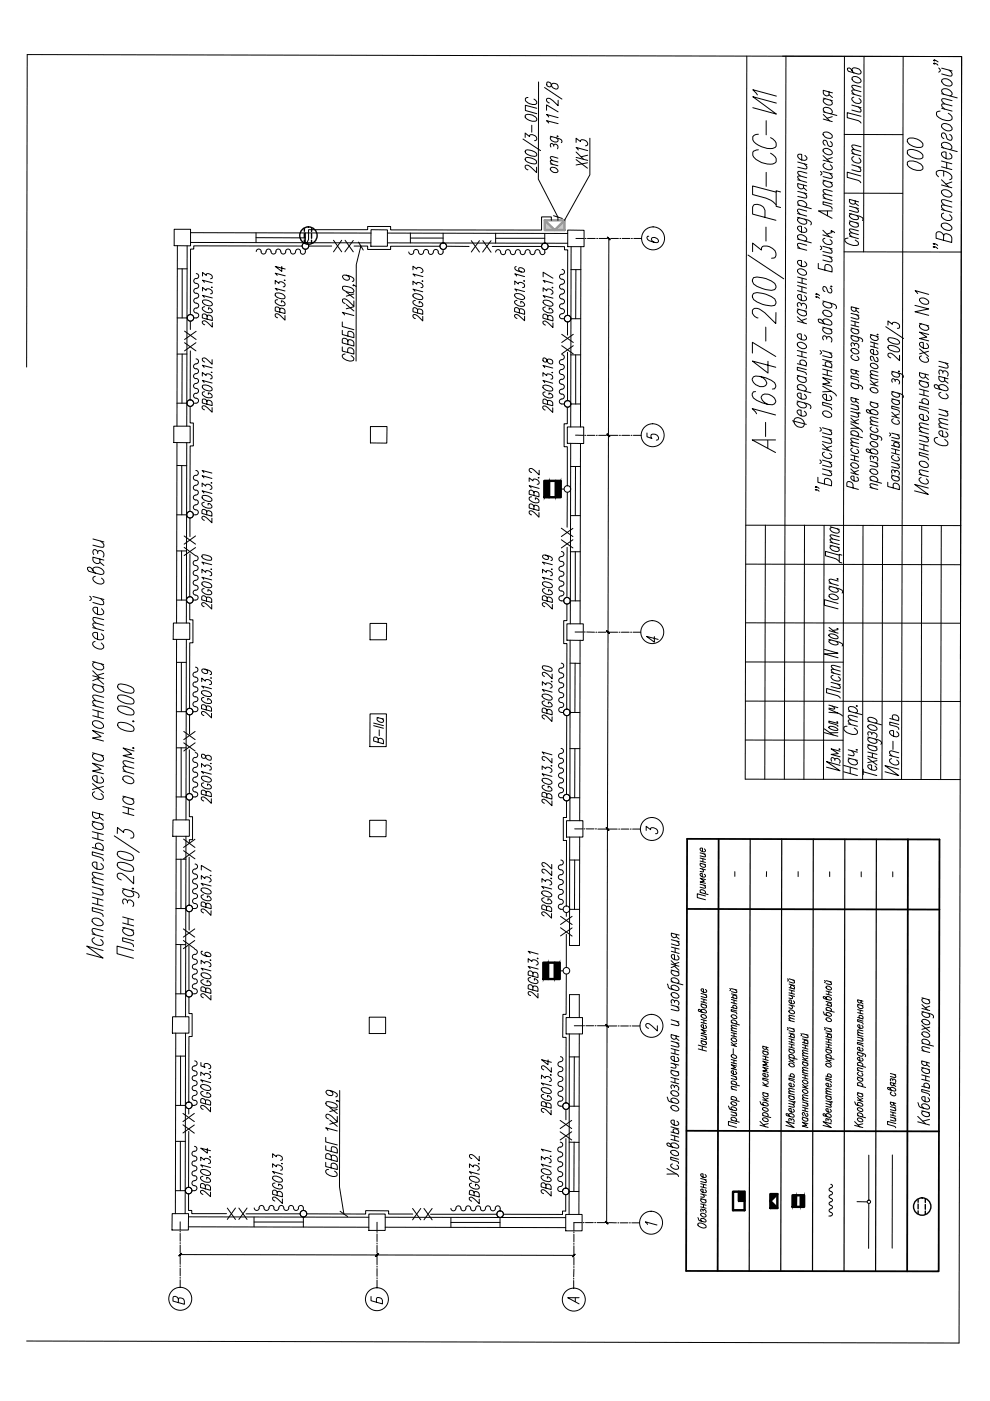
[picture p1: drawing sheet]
<svg xmlns="http://www.w3.org/2000/svg" width="210mm" height="297mm" viewBox="0 0 210 297" stroke-linecap="round" stroke-linejoin="round" font-family="sans-serif">
<path d="M5.6 77.8l.2-66.2 198.1 .4-.6 272.7-197.7-.4" fill="none" stroke="#000" stroke-width=".21"/>
<!-- layer: 0 -->
<g fill="none" stroke="#000" stroke-width=".21">
<path d="M114.2 17.4l-.1 20.6 4.2 8M158.3 11.9l-.3 153.3 45.6 .1M165.9 11.9l38 .1-.3 127.8M166.6 11.9l-.3 153.3M175.8 19.5v.6l-.6 .2-.5-.3-.1-.9 1.9 .6M179 12l-.3 153.2M180.6 19.9l2 .5M180.7 16.5a1.2 1.2 0 0 1 1.9 .8 1.17 1.17 0 0 1-1.9-.8zM180.7 15v-.3a1.2 1.2 0 0 1 1.9 .8l-.6 .2-2.1-.6-.2-.3 .1-.4a.91 .91 0 0 1 1 .8l.2 .3M182.6 19.4l-1.8-.3-.2 .3 .6 .6M182.6 18.5l-1.8-.4-.2 .3 .6 .7M183.2 12l-.1 41.4"/>
<path d="M191.5 12l-.4 153.3M198.1 13.4l.2 .1-.2 .1-.2-.2 .5 .1 .5 .3M198.1 12.7l.2 .2-.4-.1h.5l.5 .3M199 14.4l.4 .4v.2l-.4 .3M199.7 19.9l3.3 .9M199.7 14.4l2.2 .6M199.8 16.8a1.45 1.45 0 0 1 2.1 1.1 1.38 1.38 0 0 1-2.2-.9zM200.1 20l-.4-.6v-.3a1.38 1.38 0 0 1 2.2 .9l-.5 .3M201.2 14.9l.7 .7-.2 .5-2-.4M125.1 29.3v7.8l-5.4 9.6M160.6 20.1l-1-1.1 5 1.4M160.8 31.8l-1 .2-.2 .3a1.67 1.67 0 0 0 1.2 1.8 3 3 0 0 0 3.8 .2 1.67 1.67 0 0 0-1.2-1.8"/>
<path d="M160.8 28.5a1.32 1.32 0 0 0-1.2 .5 1.67 1.67 0 0 0 1.2 1.8 3.9 3.9 0 0 0 3.6 .5 1.17 1.17 0 0 0-.5-1.8l-.5-.3M162.4 25.6v3M162.4 36.5v3M164.6 21.9l-5-1.4 5 3.7-5-1.4M169.1 38.1l1.9 .6M169.1 34.3l2 .6M170.4 39.3v.5l-.6 .3-.5-.4-.2-.8 1.9 .5M170.4 39.8l.6 .6M170.5 34.7l.6 .7-.2 .4-1.8-.4M170.7 32.9l.4 .5v.3a1.2 1.2 0 0 1-2-.8l.3-.2h.6v1.2M171 37.7l-1.7-.4-.2 .3 .6 .7M171.1 36.7l-1.8-.4-.2 .4 .6 .6"/>
<path d="M174 36.3l.3 .4v.2l-.3 .2M174.5 31.7a1.25 1.25 0 0 1 2 .8 1.2 1.2 0 0 1-2-.8zM174.5 28.3a1.23 1.23 0 0 1 2 .8 1.2 1.2 0 0 1-2-.8zM174.5 38.2l2 .5M174.5 36.4l2 .5M174.5 34l2 .5M174.5 33l1.4 1.3M174.6 25.2l1.9 .6M174.6 24.3l1.3 1.3M174.6 23.7l2.8 .8M174.6 20.8l1.9 .6M174.9 38.3l-.4 .3a1.23 1.23 0 0 0 2 .8v-.3l-.5-.5"/>
<path d="M174.9 34.6l-.4 .3a1.25 1.25 0 0 0 2 .8v-.3l-.5-.5M174.9 23.8l-.3-.5v-.3a1.17 1.17 0 0 1 1.9 .8l-.4 .3M175 20.9l-.4 .3a1.2 1.2 0 0 0 1.9 .8v-.3l-.4-.5M175.8 20.1l.7 .6M175.9 36.8l.6 .6-.2 .4-1.8-.4M176 30a.66 .66 0 0 1 .3 1 .67 .67 0 0 1-.8-.4l-.3-.7-.5-.2a.65 .65 0 0 0 .2 1.1M176.5 33.4l-1.1 .4M176.5 24.7l-1.1 .4M179 28.5h12.4M180.6 34.9l1.9 .6M180.6 32.5l1.9 .5M180.6 22.3l2 .5"/>
<path d="M181 33.2l-.4 .3a1.2 1.2 0 0 0 1.9 .8v-.3l-.4-.5M181 20.6l-.4 .2a1.2 1.2 0 0 0 2 .8v-.2l-.5-.5M182 35.3l.5 .7-.1 .4-1.8-.4M182 22.7l.6 .6-.2 .5-1.8-.5M182.5 37.3l-2.9-.8v1.1l2.4 .6 .5 .5M182.5 32.1l-1.8-.4-.1 .4 .6 .6M182.6 31.1l-1.9-.4-.1 .4 .6 .6M182.6 24.7l-3-.8v1l2.4 .7 .6 .5M192.4 29.6a2.17 2.17 0 0 1 2.8 .3 .74 .74 0 0 1 .3 1.2 2.82 2.82 0 0 1-3.1-1.1zM192.5 34.3a2.85 2.85 0 0 1 3.2 1.1v.4a2.21 2.21 0 0 1-2.9-.3 .84 .84 0 0 1-.3-1.2zM192.5 31.8a2.92 2.92 0 0 1 3.2 1.1v.5a2.49 2.49 0 0 1-3.3-.9zM199 37.5l-.5-.6v-.4a2.46 2.46 0 0 1 3.3 .9v.4l-.4 .3"/>
<path d="M199.3 23.6l-.6 .1a.93 .93 0 0 0 .6 1.4 2.02 2.02 0 0 0 2.6 .1 1.19 1.19 0 0 0-.8-1.2M199.6 39.2l2.2 .6M199.6 38.1l1.6 1.5M199.6 34.1l2.2 .6M199.6 35.4l2.2 .6M199.6 31.3l3.4 .8M199.7 23l2.2 .6M199.8 26.3a1.49 1.49 0 0 1 2.1 1.1 1.47 1.47 0 0 1-2.3-.5zM200.1 31.4l-.5-.6v-.3a1.38 1.38 0 0 1 2.2 .9l-.4 .3M200.1 36.3v1.1M200.7 34.4v1.3M201.4 32.5l.3 .3 .1 .6a1.39 1.39 0 0 1-2.2-.9 .76 .76 0 0 1 1-.2v1.3"/>
<path d="M201.4 28.5a.77 .77 0 0 1 .3 1.2 .91 .91 0 0 1-1-.5l-.3-.8-.3-.2h-.3a.73 .73 0 0 0 .3 1.2M201.8 38.6l-1.3 .4M201.9 22.5l-2.1-.5-.1 .4 .6 .7M201.9 21.4l-2.1-.5-.1 .4 .6 .7M76 51.3l1 1.7M76.5 52.2l-1 3.9v20.5M117.4 45.7l1.8 .6M158.6 54.1l7.6 5M159.6 53.4v-1.9l1.8 1.5 .1-.5a1.24 1.24 0 0 1 1.6-.2 1.61 1.61 0 0 1 1.2 2.3l-.7 .2M159.8 58.9a5.9 5.9 0 0 1 4.5 1.2l.2 .5v.4l-.2 .4a5.6 5.6 0 0 1-4.5-1.2l-.3-.6zM162.2 46.1v-1.5a1.81 1.81 0 0 0-2.4-1.2l-.2 .5v1.5l4.9 1.3M162.4 48.1v3"/>
<path d="M164.6 40.7l-5-1.3v1.8a7.2 7.2 0 0 1 5 2.2M165.5 40.7l-.9-.3v3.3l.9 .3M169.1 46.1l2.2 .6a.78 .78 0 0 1 .7 .8l-.1 .2M169.1 58.7l1.9 .5M169.1 59.8l1.9 .5M169.1 52.5l1.9 .6M169.1 50.7l2.9 .8M169.1 45.3l1.9 .5M169.1 43.4l2.9 .9M169.1 40.6l1.9 .5M169.2 57.1a1.25 1.25 0 0 1 1.8 1 1.2 1.2 0 0 1-1.9-.8zM169.5 50.8l-.3-.2-.1-.6a1.24 1.24 0 0 1 1.9 .9l-.4 .2"/>
<path d="M169.5 46.2l-.4 .3a1.25 1.25 0 0 0 1.9 .8v-.3l-.4-.5M169.5 43.6l-.4-.5v-.3a1.2 1.2 0 0 1 1.9 .8l-.4 .3M170.1 59v1M170.5 40.9l.5 .6-.1 .5-1.8-.4M170.6 55.5l.4 .5v.2a1.19 1.19 0 0 1-1.9-.8 .62 .62 0 0 1 .8-.1v1.1M170.6 48.2l.4 .5v.3a1.2 1.2 0 0 1-1.9-.8l.3-.2h.5v1.2M171 52l-1.8-.4-.1 .4 .5 .7M171 44.8l-1.7-.5-.2 .5 .5 .6M173.5 55.9v1l2.9 .8v-.9a1.08 1.08 0 0 0-1.4-.7l-.1 1.1M173.9 52.2l.3 .3-.3 .4M174.5 54.1l1.9 .5M174.5 52.2l1.9 .6"/>
<path d="M174.5 49.8l1.9 .5M174.5 48.8l1.4 1.4M174.5 42l1.9 .5M174.9 50.5l-.4 .3a1.2 1.2 0 0 0 1.9 .8v-.3l-.4-.5M175.4 44.8v.9M175.9 54.5l.5 .6-.1 .4-1.8-.4M175.9 52.6l.5 .6-.1 .5-1.8-.4M176.3 49l.1 .1h-.1l-.1-.1h.3l.5 .3M176.4 44.7h-2.9l2.9 1.6M176.4 43.3l-1.9-.5v.5l1.8 .6 .1 .4M176.4 41.5l-1.8-.3-.1 .3 .6 .6M176.4 49.3l-1.1 .3"/>
<path d="M176.5 40.6l-1.9-.4-.1 .3 .6 .7M179 53.4h24.8M179 41h12.4M179.8 50.5l-.5 .1-.2 .5a2.62 2.62 0 0 0 2.9 .7 .86 .86 0 0 0-.7-.9M180.1 45.3l2.6 .8 .3 .3-.1 .4M180.1 50.1l1.9 .5M180.1 46.8l1.9 .5M180.1 43.7l1.9 .5M180.5 47l-.4 .2a1.26 1.26 0 0 0 1.9 .7v-.2l-.4-.4M180.5 45.4l-.4 .2a1.26 1.26 0 0 0 1.9 .8v-.3l-.4-.4M181.3 42.6v.5l-.5 .2-.6-.3-.1-.7 1.9 .5M181.3 43.1l.7 .5"/>
<path d="M181.5 44l.5 .6-.1 .4-1.8-.4M182 49.8l-1.8-.4-.1 .3 .6 .5M182 49l-1.8-.5-.1 .3 .6 .6M198 52.3l.2 .1-.4-.1a.87 .87 0 0 1 1 .4M198 51.6l.2 .1-.2 .1-.2-.1h.5l.5 .3M199.6 47.6a1.42 1.42 0 0 1 2.2 .9 1.42 1.42 0 0 1-2.2-.9zM199.6 40.5a1.38 1.38 0 0 1 2.2 1 1.38 1.38 0 0 1-2.2-1zM199.6 44.4l2.2 .6M200.1 50a.91 .91 0 0 0-.7-.8 .91 .91 0 0 0-.9 .3v1l3.3 .9v-1a1.24 1.24 0 0 0-1.6-.7l-.2 1.2M200.1 45.2l-.5 .3a1.38 1.38 0 0 0 2.2 1v-.4l-.4-.6M201.8 43.9l-2.1-.5-.1 .5 .7 .7M201.8 42.8l-1.5-.5h-.6l-.1 .2 .1 .5 .6 .5"/>
<path d="M159.5 74.9v-2.3l5 3M159.8 62.2a5.6 5.6 0 0 1 4.5 1.2l.2 .6-.2 .7a5.9 5.9 0 0 1-4.5-1.2l-.3-.5v-.4zM161.2 79.8a1.78 1.78 0 0 1 1.4 1.5l-.3 .5a2.01 2.01 0 0 1-2.8-1.4l.2-.5a5.2 5.2 0 0 1 4.5 1.2l.3 .9-.3 .4-.4 .1M162.4 69.4v2.9M162.8 76.6v2.5l-3.3-2.5 5 1.3M164.5 66.3v2.3l-2.3-2.3a2.23 2.23 0 0 0-2.4-.8l-.3 .3a1.46 1.46 0 0 0 1.2 1.6M169.1 72.8a1.25 1.25 0 0 1 1.9 .8 1.2 1.2 0 0 1-1.9-.8zM169.1 79.6l1.9 .5M169.1 77.1l1.9 .5M169.1 74.3l1.9 .5M169.1 75.4l1.9 .5M169.1 68.1l1.9 .5"/>
<path d="M169.1 67.2l1.3 1.3M169.1 65.5l1.9 .5M169.1 60.6l1.9 .5M169.1 61.6l1.9 .6M169.5 79.7l-.4 .3a1.17 1.17 0 0 0 1.9 .8v-.3l-.4-.5M169.5 65.6l-.4 .3a1.25 1.25 0 0 0 1.9 .8v-.3l-.4-.5M169.9 77.3a.56 .56 0 0 1-.3-.8 .56 .56 0 0 1 .8-.1l.6 .5v.4l-.3 .2M169.9 64.6a.67 .67 0 0 1 .9 0 .67 .67 0 0 1 .1 .9M169.9 64.8l-.1-.5-.6-.1-.1 .2 .1 .6M170 60.8v1.1M170 74.6v1M170.6 71l.4 .5v.3a1.25 1.25 0 0 1-1.9-.8l.2-.2h.6v1.2"/>
<path d="M170.6 62.7l.3 .3 .1 .5a1.2 1.2 0 0 1-1.9-.8 .54 .54 0 0 1 .8-.2v1.2M171 78.4l-1.9-.5v.6l1.7 .5 .2 .4M171 67.6l-1.1 .4M173.1 62.9l.1 .1h-.1l-.2-.1 .5 .1 .4 .3M173.1 62.3l.1 .1-.1 .1-.2-.1 .2-.1 .7 .4M173.9 74.3l.3 .4-.3 .4M174.4 78.2l2 .6M174.4 79.3l2 .5M174.4 77.4l2 .6M174.4 76.2l2 .5M174.4 74.4l2 .5M174.4 69.4l2 .5"/>
<path d="M174.5 68.2v-.3a1.2 1.2 0 0 1 1.9 .8l-.3 .2h-.3l-2-.5-.3-.4 .1-.3a1.02 1.02 0 0 1 1 .7l.3 .3M174.5 63.8l2.2 .6a.78 .78 0 0 1 .6 .9l-.1 .2M174.6 65.9a1.31 1.31 0 0 1 1.8 1 1.2 1.2 0 0 1-1.9-.8zM174.9 69.4l-.5 .3a1.25 1.25 0 0 0 2 .8v-.3l-.4-.5M174.9 63.9a.45 .45 0 0 0-.4 .6 1.28 1.28 0 0 0 1.9 .5v-.3l-.4-.5M175.3 77.7a.55 .55 0 0 1-.3-.8 .55 .55 0 0 1 .8-.1 .62 .62 0 0 1 .6 .4 .62 .62 0 0 1-.3 .7M175.3 71.6a.67 .67 0 0 1 .9 0 .67 .67 0 0 1 0 .9M175.3 71.9l-.2-.6-.5-.1-.2 .3 .2 .6M175.4 78.5v1.1M175.8 74.7l.6 .7-.2 .4-1.8-.4M176 61.1a.67 .67 0 0 1 .2 1 .61 .61 0 0 1-.8-.4l-.3-.8-.5-.1a.69 .69 0 0 0 .3 1M176.2 60.6l.2 .2h-.2l-.1-.1"/>
<path d="M194 64.7l2.9 .8-2.9 .6 2.9 .8M194.6 62.2l-.6-.6 2.9 .8M195 63.4a1.25 1.25 0 0 1 1.9 .8 1.2 1.2 0 0 1-1.9-.8zM195 74l1.9 1.6M195 68.6l1.9 .5M195.4 75.5l-.4 .2a1.17 1.17 0 0 0 1.9 .8v-.2l-.4-.6M195.4 68.7l-.4 .2a1.24 1.24 0 0 0 1.9 .9v-.3l-.4-.5M196.2 79.3v.6l-.3 .3h-.3l-.6-.6v-.6l1.9 .5M196.2 79.9l.7 .6M196.5 72.8l.4 .5v.3a1.2 1.2 0 0 1-1.9-.8 .59 .59 0 0 1 .8-.1v1.1M196.9 74.5l-1.9 .5M196.9 70.9l-1.9-.5 1.5 1.1-1.5 .3 1.9 .5"/>
<path d="M199.1 76.6l1.9 .5M199.9 78.8a.68 .68 0 0 1 .9 .1 .68 .68 0 0 1 .1 .9M199.9 79.1l-.1-.5-.6-.1-.1 .2 .1 .6M200.5 77l.5 .6-.1 .4-1.8-.3M160.2 83l-.5 .1-.2 .4 .2 .9a7.1 7.1 0 0 0 4.1 1.4l.4-.2 .3-.4a2.02 2.02 0 0 0-2.9-1.5l-.2 .5a1.88 1.88 0 0 0 1.4 1.5M160.4 87.7l-.9-1.1 4.9 1.4M162.3 89.5v3.1M162.8 93.4v1.6M164.4 93.3h-4.9l4.9 2.6M168 89.2l3 .8M168.5 88.8a1.26 1.26 0 0 1 1.5 .1 1.26 1.26 0 0 1 .3 1.6 1.33 1.33 0 0 1-1.5-.2 1.33 1.33 0 0 1-.3-1.5zM169 85l2.3 .6a.78 .78 0 0 1 .6 .9l-.1 .1"/>
<path d="M169.1 82.5l2.8 .8M169.4 85.1l-.4 .3a1.2 1.2 0 0 0 2 .8v-.3l-.5-.5M169.4 82.6l-.2-.2-.1-.6a1.17 1.17 0 0 1 1.9 .8l-.5 .3M170.5 87.2l.3 .2 .2 .5a1.2 1.2 0 0 1-2-.8l.3-.2 .6 .1v1.2M170.5 83.6l.5 .5v.3a1.2 1.2 0 0 1-1.9-.8 .59 .59 0 0 1 .8-.2v1.2M173.8 97.5l.3 .4-.3 .4M173.8 90.6l.3 .4-.1 .4h-.2M174.4 99.4l1.9 .5M174.4 97.6l1.9 .5M174.4 95.1l1.9 .6M174.4 94.2l1.4 1.3M174.4 92.6l1.9 .5"/>
<path d="M174.4 90.7l1.9 .5M174.4 81.9l1.9 1.1-1.9 .1M174.6 87.3a1.25 1.25 0 0 1 1.7 .9 1.2 1.2 0 0 1-1.9-.8zM174.8 95.9l-.4 .2a1.2 1.2 0 0 0 1.9 .8v-.3l-.4-.4M175.8 99.8l.5 .6-.1 .5-1.8-.4M175.8 97.9l.5 .7-.1 .4-1.8-.4M175.8 92.9l.5 .6-.1 .5-1.8-.4M175.8 91.1l.5 .6-.1 .5-1.8-.4M176 83.9l.3 .4v.3a1.17 1.17 0 0 1-1.9-.8 .59 .59 0 0 1 .8-.1v1.2M176.3 85.8l-1.9-.5v.6l1.8 .6 .1 .4M176.3 83a1.28 1.28 0 0 1 1 1M176.3 94.6l-1.1 .4"/>
<path d="M176.4 80.6l-2-.5 1.6 1.1-1.6 .2 1.9 .5M194.9 94.1l1.9 .5M194.9 95.1l1.9 .6M194.9 92.3l2 .5M194.9 91.5l2 .5M194.9 85.3l2 .5M194.9 82.5l2 .5M194.9 83.5l2 .5M194.9 80.7l2 .5M195 97.9a1.25 1.25 0 0 1 1.8 1 1.2 1.2 0 0 1-1.9-.8zM195.3 80.7l-.4 .3a1.25 1.25 0 0 0 2 .8v-.3l-.5-.5M195.8 85.5a.55 .55 0 0 1-.3-.8 .55 .55 0 0 1 .8-.1 .62 .62 0 0 1 .6 .5 .62 .62 0 0 1-.3 .6"/>
<path d="M195.9 82.7v1.1M195.9 94.3v1.1M196.3 92.6l.6 .6-.2 .5-1.8-.4M196.4 88.1l.5 .5v.3a1.24 1.24 0 0 1-2-.8 .61 .61 0 0 1 .9-.2v1.2M196.8 96.4l-1.9-.5v.6l1.8 .6 .1 .4M196.9 91l-1.9-.4-.1 .4 .6 .6M196.9 90.1l-1.9-.4-.1 .3 .6 .6M196.9 86.6l-2-.5v.5l1.8 .6 .2 .4M198.8 92.8h-.3a.72 .72 0 0 0-.4 .8 .72 .72 0 0 0 .7 .5l1.1 .4a.76 .76 0 0 0 1.1-.7l-.7-.7M199.1 82.1v-.3a1.25 1.25 0 0 1 1.9 .8l-.5 .3-2.1-.6-.3-.4 .1-.3a.85 .85 0 0 1 1 .8l.3 .2M199.1 90.5l1.9 .5M199.1 86.8l1.9 .5"/>
<path d="M199.5 83.2l-.4 .3a1.19 1.19 0 0 0 1.9 .8v-.3l-.4-.5M200.3 80.1v.6l-.3 .2a.79 .79 0 0 1-.9-.5v-.6l1.9 .5M200.3 80.7l.7 .6M200.4 87.1l.6 .6-.2 .5-1.7-.4M200.5 91.6l.5 .5v.3a1.2 1.2 0 0 1-1.9-.8 .59 .59 0 0 1 .8-.2v1.2M201 90.1l-1.8-.4-.1 .3 .5 .6M201 89.1l-1.8-.4-.1 .3 .5 .7M158.1 119.6l45.6 .1M158.1 111.4h45.6M162.3 111.4l-.1 53.8M170.6 111.4l-.2 53.8M173 103.8l.1 .1h-.1l-.1-.1 .4 .1 .4 .3"/>
<path d="M173 103.2l.1 .1-.1 .1-.1-.1 .1-.1 .7 .4M173.4 101.2v1l2.9 .8v-.8a1.12 1.12 0 0 0-1.4-.7l-.1 1.1M174.7 111.4l-.1 53.8M176 115.6l1.9 .5M176 114.9l1.9 .6M176 111.7l1.9 .5M176.4 115.7l-.4 .2a1.31 1.31 0 0 0 1.9 .8l-.1-.4-.3-.3M176.4 111.8l-.4 .2a1.31 1.31 0 0 0 1.9 .8l-.1-.4-.3-.3M177.9 117.7l-2.9-.8v.9a4.6 4.6 0 0 1 2.9 1.2M177.9 114.6l-1.7-.4-.2 .3 .5 .6M177.9 113.8l-1.7-.4-.2 .3 .5 .6M178.5 117.7l-.6-.2v1.7l.6 .2"/>
<path d="M183 111.4l-.1 53.8M187.1 111.4l-.1 53.8M194.9 100.6l1.9 .5M195.3 101.2l-.4 .3a1.25 1.25 0 0 0 1.9 .8v-.3l-.4-.5M195.4 111.4l-.1 53.9M196.8 103.5l-2.9-.8 2.9 2.1-2.9-.7M196.8 100l-1.8-.4-.1 .5 .6 .6M199.6 111.4l-.2 53.9M158.1 132.1h45.5M174.8 137.7l2.9 .8-2.9 .2 2.9 .8M175.7 135.6l2.3 .6 .7 .4-.2 .4M175.7 134.5a1.45 1.45 0 0 1 2 .8 1.49 1.49 0 0 1-2-.8z"/>
<path d="M175.8 126.2a1.31 1.31 0 0 1 1.9 .7 1.29 1.29 0 0 1-1.9-.7zM175.8 124.3l2.6 .8 .3 .3-.2 .3M175.8 133.7l1.9 .6M175.8 133l1.3 1.1M175.8 123.6l1.9 .5M176.2 135.7l-.5 .2a1.49 1.49 0 0 0 2 .7v-.2l-.4-.4M176.2 124.4l-.4 .2a1.31 1.31 0 0 0 1.9 .8v-.3l-.4-.4M177.6 133.2l.1 .1h-.3M177.6 122.7l.1 .1-.3-.1M177.7 127.9l-2.9-.8v1.2l2.9 .8M177.7 133.5l-1.1 .2M177.7 123.2l-1.8-.4-.1 .4 .5 .6"/>
<path d="M158 156.9h20.7M158 148.6l45.6 .1M158.1 140.3l20.7 .1M174.8 154.5l1.9 1.3M174.8 155.3l2.8 .8M175.7 154.1a1.57 1.57 0 0 1 1.9 .7 1.72 1.72 0 0 1-1.9-.7zM175.7 150.3l1.9 .9-1.9-.2M175.7 149.5l1.9 .5M176.2 144.7l2 .5M176.2 142.6l2 .5M176.4 149.7l.4 .3 .2 .3-1.3-.2M176.6 143.2l-.4 .2a1.36 1.36 0 0 0 2 .8v-.3l-.5-.4"/>
<path d="M177.4 153l.2 .1-.1-.1M177.6 145l.6 .6-.2 .4-1.8-.4M177.6 153.4l-1.9-.5v.3l1.8 .6 .1 .2M177.6 151.2l1 .6M177.6 155.3l-1.6 .1M178 158.8l.1 .1-.2-.1M178.1 159.3l-1.9-.5 1.5 1-1.5 .1 1.9 .6M178.2 146.7l-2.9-.7-.1 .9 2.4 .6 .6 .5M178.2 142.3l-1.8-.4-.2 .3 .6 .5M178.2 141.4l-1.8-.3-.2 .2 .6 .6M179.6 154l-.6 .1-.1 .6a2.36 2.36 0 0 0 2.8 .9l.1-.2a1.03 1.03 0 0 0-.7-1M179.8 159l2 .5"/>
<path d="M179.8 153.5l2 .5M179.9 150.8l2.9 .7M180.3 150.8l-.4-.4v-.3a1.17 1.17 0 0 1 1.9 .8l-.4 .2M180.5 159.1l.6 .7-.2 .4-1.1-.2M181.7 158.9l.1 .1-.3-.1M181.7 149.6l.1 .1h-.3M181.8 153l-1.8-.4-.2 .4 .6 .6M181.8 152l-1.8-.3-.2 .3 .6 .6M184 156.3l2.2 .6a.87 .87 0 0 1 .7 .8l-.2 .1M184 153.9a1.31 1.31 0 0 1 1.9 .8 1.31 1.31 0 0 1-1.9-.8zM184 159.4l1.9 .5M184 157.9l1.9 .5"/>
<path d="M184 152.9l2.9 .8M184.4 158l-.4 .2a1.36 1.36 0 0 0 1.9 .8v-.3l-.4-.4M184.4 156.4l-.4 .2a1.31 1.31 0 0 0 1.9 .8l-.1-.5-.3-.2M184.4 153l-.4-.5v-.2a1.36 1.36 0 0 1 1.9 .8l-.4 .2M184.8 155.5a.66 .66 0 0 1 .9 0 .66 .66 0 0 1 .1 .9M184.8 155.8a.48 .48 0 0 0-.2-.6 .48 .48 0 0 0-.6 .2l.1 .5M185 159.7v.9M188.7 152.3l1.9 .5M189.3 157.2v1.7M189.5 152.5l-.3-.6a.75 .75 0 0 1 1-.2 .75 .75 0 0 1 .2 1l-.1 .1M190.1 155.1l.5 .5v.3a1.25 1.25 0 0 1-2-.8l.3-.2 .6 .1v1.1M190.6 159.6l-1.8-.4-.2 .2v.3l.6 .6"/>
<path d="M190.6 153.6l-1.9-.5v.6l1.7 .5 .2 .5M177 161a.65 .65 0 0 1 .9 0 .65 .65 0 0 1 .1 .8M177 161.2l-.1-.4-.6-.2-.1 .2 .1 .6M178.1 162.3l-2.9-.8 2.9 1.9-2.9-.7M178.9 163.6l2.9 .8M178.9 162.3l2.9 .8M179.8 160.7l2 .5M180.3 160.8l-.5 .3a1.2 1.2 0 0 0 2 .8v-.3l-.4-.5M180.3 162.7v1.3M183 163.6l2.9 .8M183 163.1v1.1M184 160.8l1.9 1.4"/>
<path d="M184 160.3l1.9 .6M185.5 162.4l.4 .7a1.26 1.26 0 0 1-1.9-.8l.2-.1h.6v1M185.9 161.3l-1.9 .4M188.6 160.2l2 .5M189 160.8l-.4 .3a1.24 1.24 0 0 0 2 .8l-.2-.5-.3-.3M190.6 163.1l-3-.8 3 2.1-3-.8M72 231.2v20.4l.9 5.8M72.1 256.8l1.6 1.2"/>
</g>
<g fill="none" stroke="#000" stroke-width=".21">
<path d="M180.4 71.1l1.9 .5a.71 .71 0 0 1 .6 .7l-.1 .1M180.4 69.5l1.7 .5M180.4 68l1.7 .4M180.4 68.9l1.7 .4M180.4 66.4l1.7 .5M180.6 74a1.14 1.14 0 0 1 1.5 .8 1.03 1.03 0 0 1-1.7-.7zM180.8 75.3l-.4 .2a1.07 1.07 0 0 0 1.7 .7v-.2l-.4-.5M180.8 71.2l-.4 .2a1.03 1.03 0 0 0 1.7 .7v-.2l-.3-.5M180.8 69.7l-.4 .2a1.03 1.03 0 0 0 1.7 .6v-.2l-.3-.4M181.2 73a.57 .57 0 0 1 .7 0 .57 .57 0 0 1 .1 .8M181.2 73.3l-.2-.5-.4-.1-.2 .2 .2 .5M181.3 68.2v.9"/>
<path d="M181.5 78.6v.5l-.5 .2-.6-.5v-.5l1.7 .5M181.5 65.3l-.1 .6-.4 .1-.4-.3-.1-.7 1.6 .5M181.5 79.1l.5 .5M181.5 65.8l.6 .5M181.6 66.7l.5 .6-.1 .4-1.6-.4M184.5 72.5l1.7 .5M184.5 73.4l1.7 .4M184.5 70.9l1.7 .5M184.6 77.1a1.13 1.13 0 0 1 1.6 .8 .99 .99 0 0 1-1.7-.7zM184.9 71l-.4 .3a1.02 1.02 0 0 0 1.7 .6v-.2l-.4-.4M185.3 72.7v.9M185.8 75.8a.61 .61 0 0 1 .3 .9l-.6-.2-.4-.8-.5-.2a.61 .61 0 0 0 .3 .9"/>
<path d="M185.8 74.3l.3 .2 .1 .5a.92 .92 0 0 1-1.1 .1 .92 .92 0 0 1-.5-.9l.6-.1v1.1M186.1 70.8l.1 .2-.3-.1M186.2 79.7l-1.6-.3-.1 .3 .5 .5M186.2 78.9l-1.6-.3v.5l.4 .3M187.8 69.3l3.8 2.5M188.3 68.9v-.9l.9 .8v-.3a.96 .96 0 0 1 1.1 .1 .96 .96 0 0 1 .3 1h-.3M188.4 73.3a2.26 2.26 0 0 1 2.3 .9v.2a1.11 1.11 0 0 1-1.4 0l-.9-.4-.1-.3zM188.4 71.6h.3a2.56 2.56 0 0 1 2 .9l-.1 .4a2.26 2.26 0 0 1-2.3-.9zM189.1 78.7l1.8 .5a.71 .71 0 0 1 .6 .7l-.1 .2M189.4 78.8l-.3 .3a1.03 1.03 0 0 0 1.6 .6v-.2l-.3-.4M190.6 78.6l.1 .2-.2-.1M190.7 75.3v1.2l-1.5-1.4-.5-.2h-.3l-.1 .5 .6 .5"/>
<path d="M180.4 89.8l1.6 1h-1.6M180.4 87.2l2 .4M180.4 99.4l1.1 1.2M180.4 96.4l1.6 .5M180.4 97.4l1.6 .4M180.4 94.4l1.6 .4M180.4 92.1l2.5 .7M180.4 89.4l1.6 .5M180.4 88.6l1.2 1.2M180.4 81.2l1.9 .5a.71 .71 0 0 1 .6 .7l-.1 .1M180.4 85.7l1.6 .4M180.5 98.2l.2-.1 .6 .1a.7 .7 0 0 1 .6 1l-.2 .1a1.06 1.06 0 0 1-1.3-.9z"/>
<path d="M180.7 95l-.3 .2a1.07 1.07 0 0 0 1.6 .7v-.2l-.3-.4M180.7 92.2l-.3-.4v-.3a1.07 1.07 0 0 1 1.6 .8l-.3 .2M180.8 81.3l-.4 .2a.99 .99 0 0 0 1.6 .7v-.5l-.3-.2M181.2 96.7v.9M181.5 84.6l-.1 .6h-.5l-.5-.4v-.5l1.6 .4M181.5 85.1l.5 .4M181.6 87.5l.4 .6-.1 .3-1.5-.3M181.6 86l.4 .5-.1 .4-1.5-.4M182 99.8l-.9 .3M182 94l-1.5-.3-.1 .3 .5 .5M182 93.2l-1.5-.3-.1 .3 .5 .5M182 90.8l.7 .5 .2 .3"/>
<path d="M182 80.1l-1.6-.4v.5l1.6 .5v.3M182 89l-.9 .3M184.5 99.7a1.02 1.02 0 0 1 1.6 .6 1.03 1.03 0 0 1-1.6-.6zM184.5 95.6v-.2a1.03 1.03 0 0 1 1.6 .7l-.5 .2-1.7-.5-.2-.3 .1-.3a.78 .78 0 0 1 .8 .7l.2 .2M184.5 93.9a.99 .99 0 0 1 1.6 .6 .99 .99 0 0 1-1.6-.6zM184.5 92l1.9 .5a.71 .71 0 0 1 .6 .7l-.2 .2M184.5 87.3v-.2a1.08 1.08 0 0 1 1.7 .6l-.5 .2-1.8-.4-.2-.3 .1-.3a.78 .78 0 0 1 .8 .6l.2 .2M184.5 82.4a1.03 1.03 0 0 1 1.7 .7 1.03 1.03 0 0 1-1.7-.7zM184.5 97.8l1.6 .4M184.5 89.9l1.7 .5M184.5 85.2l1.7 .4M184.5 81.4l1.7 .4"/>
<path d="M184.5 80.6l1.2 1.1M184.5 80.1l1.7 .4M184.8 92l-.3 .3a.99 .99 0 0 0 1.6 .7v-.3l-.3-.4M184.8 90.5l-.3 .2a1.02 1.02 0 0 0 1.7 .7l-.2-.4-.2-.2M184.8 85.3l-.3 .2a1.07 1.07 0 0 0 1.7 .7v-.2l-.4-.5M185.2 97a.55 .55 0 0 1 .8 0 .55 .55 0 0 1 0 .8M185.2 97.3a.49 .49 0 0 0-.6-.6v.7M185.6 98.1l.5 .6-.1 .3-1.5-.3M186.2 89.5l-1.6-.3-.1 .3 .5 .6M186.2 88.7l-1.6-.3-.1 .3 .5 .6M186.2 81l-1 .3M188.6 91.8l.2 .5-.2 .1"/>
<path d="M189 98l1.7 .5M189 95.1l1.7 .4M189 96l1.7 .4M189 94.4l1.7 .5M189 93.4l1.7 .4M189.1 83l1.8 .5a.71 .71 0 0 1 .6 .7l-.1 .1M189.1 91.8l1.6 .5M189.1 88.2l1.6 .5M189.1 87.4l1.1 1.1M189.1 84.6l1.6 .4M189.4 96.6l-.4 .2a1.07 1.07 0 0 0 1.7 .7v-.2l-.4-.5M189.4 88.8l-.2 .1a.9 .9 0 0 0 .4 1 .9 .9 0 0 0 1.1-.2l-.1-.4-.3-.3"/>
<path d="M189.4 84.6l-.3 .3a1.02 1.02 0 0 0 1.6 .6l-.1-.4-.3-.2M189.4 83.1l-.3 .2a1.08 1.08 0 0 0 1.6 .7v-.3l-.4-.4M189.8 100a.55 .55 0 0 1 .7 0 .55 .55 0 0 1 .1 .7M189.8 94.6l-.3-.3a.54 .54 0 0 1 .4-.5 .54 .54 0 0 1 .7 .3l.1 .5-.2 .2M189.8 80.6a.57 .57 0 0 1 .8 .1 .57 .57 0 0 1 0 .7M189.8 80.9l-.1-.5-.5-.1-.1 .2 .1 .5M189.9 95.3v.9M190.2 98.4l.5 .5-.1 .4-1.6-.4M190.2 92.1l.5 .6-.1 .4-1.5-.4M190.7 86.5l-1.6-.4v.5l1.5 .5 .1 .3M190.7 87.8l-.9 .3M180.4 100.2l1.6 .5"/>
<path d="M180.9 103.5v-.8l-.3-.4a.78 .78 0 0 0-.9-.1l-.2 .9 2.5 .7M181.7 101.1l.2 .3 .1 .4a1.03 1.03 0 0 1-1.6-.7 .45 .45 0 0 1 .7-.1v1M184.5 103.3l1.6 .5M184.5 101.8l2.4 .7M184.8 101.9l-.3-.5v-.2a1.02 1.02 0 0 1 1.6 .7l-.3 .2M186.1 102.9l-1.5-.4-.1 .4 .4 .6M188.2 102.2v.9l2.5 .7v-.7l-.3-.4a.78 .78 0 0 0-.9-.2l-.1 .9M189 100.7l1.7 .5M189.4 100.9l-.4 .2a1.03 1.03 0 0 0 1.7 .6v-.2l-.4-.4M189.8 100.2l-.2-.4-.4-.2-.2 .2 .2 .5"/>
</g>
<g fill="none" stroke="#000" stroke-width=".21">
<path d="M36.9 48.6h3.5v3.5h-3.5zM37.6 52.1l-.1 38.3M37.6 57h2.1M38.6 57v10.4M39.7 52.1l-.1 38.3M40.4 51.4l38.2 .1M40.4 49.3l38.3 .1M54.3 49.4v2M54.3 50.4h10.4M64.7 49.4v2M78.7 48.7h3.4v3.5h-3.5zM82.1 51.5l38.3 .1"/>
<path d="M82.1 49.4l38.3 .1M87 49.4v2.1M87 50.5h7M94 49.5v2M105.1 49.5v2M105.1 50.5h10.4M115.5 49.5v2.1M120.4 48.8h3.4v3.5h-3.4zM121 57.2h2.2M121.1 52.3l-.1 38.2M122.1 57.2v10.4M123.2 52.3l-.1 38.2"/>
<path d="M37.6 75.1h2M37.6 67.4h2.1M38.6 75.1v10.4M121 75.2h2.1M121 67.6h2.1M122.1 75.2v10.5M36.8 90.4h3.5v3.5l-3.5-.1zM37.5 93.8l-.1 38.3M37.5 98.7h2.1M37.5 85.5h2.1M38.5 98.7v10.4M39.6 93.8l-.1 38.3"/>
<path d="M78.5 90.4h3.6l-.1 3.6-3.5-.1zM120.3 90.5h3.5v3.5h-3.5zM121 98.9h2.1M121 94l-.1 38.3M121 85.7h2.1M122 98.9v10.4M123.1 94l-.1 38.3M37.5 116.8h2.1M37.5 109.1h2.1M38.5 116.8v10.4M120.9 117h2.1M121 109.3h2"/>
<path d="M122 117v10.4M36.8 132.1h3.4v3.5h-3.5zM37.4 135.6v38.2M37.4 127.2h2.2M39.5 135.6l-.1 38.2M78.5 132.2h3.5l-.1 3.5h-3.4zM120.2 132.3h3.5v3.5l-3.5-.1zM120.9 135.7l-.1 38.3M120.9 127.4h2.1M123 135.7l-.1 38.3M37.4 158.6h2.1M37.4 150.9h2.1"/>
<path d="M37.4 140.4h2.1M38.4 158.6v10.4M38.5 140.4v10.5M120.8 158.7h2.2M120.9 140.6h2.1M120.9 151.1h2.1M121.9 158.7l-.1 10.4M121.9 140.6v10.5M36.7 173.8h3.4v3.5h-3.5zM37.4 177.3l-.1 38.3M37.4 169h2.1M39.4 177.3l-.1 38.3"/>
<path d="M78.4 173.9h3.5l-.1 3.5h-3.4zM120.1 174h3.5v3.5h-3.5zM120.8 177.5l-.1 23h2.2v-23M120.8 169.1h2.1M37.3 192.6h2.1M37.4 182.2h2M38.4 182.2v10.4M120.8 182.3h2.1M120.8 192.8h2.1M121.8 182.3v10.5M36.6 215.6h3.5v3.4h-3.6zM37.3 219l-.1 38.3"/>
<path d="M37.3 210.7h2.1M37.3 200.3h2.1M38.3 200.3v10.4M39.3 219v38.3M78.3 215.7h3.5v3.4h-3.5zM120 215.7h3.5v3.5h-3.5zM120.7 219.2v38.3M120.7 215.7v-4.8h2.1v4.8M122.8 219.2l-.1 38.3M37.2 234.4h2.1M37.3 223.9h2M38.3 223.9v10.5"/>
<path d="M120.7 224.1h2.1M120.7 234.5h2.1M121.8 224.1l-.1 10.4M36.5 257.3h3.5l-.1 3.5h-3.4zM37.2 252.4h2.1M37.2 242h2.1M38.2 242v10.4M40 258l38.2 .1M53.9 258v2.1M53.9 259.1h10.4M64.3 258.1v2.1M78.2 257.4h3.5v3.5h-3.5z"/>
<path d="M81.7 258.1l38.2 .1M95.6 258.1v2.1M95.6 259.2h10.4M106 258.2v2M119.9 257.5h3.5v3.5h-3.5zM120.7 242.2h2.1M120.7 252.6h2M121.7 242.2v10.4M40 260.1l38.2 .1M81.7 260.2l38.2 .1"/>
</g>
<g fill="none" stroke="#000" stroke-width=".21">
<path d="M122.1 50.6h1.7M124.1 50.6h.2M124.6 50.6h1.6M126.5 50.6h.2M127 50.6h1.7M129 50.6h.2M129.5 50.6h1.6M131.4 50.6h.2M131.9 50.6h1.7M133.9 50.6h.2M134.4 50.6h1.6M122 92.3h1.7"/>
<path d="M124 92.3h.2M124.5 92.3h1.6M126.4 92.3h.2M126.9 92.3h1.7M128.9 92.3h.2M129.4 92.3h1.6M131.3 92.3h.2M131.8 92.3h1.7M133.8 92.3h.2M134.3 92.3h1.6M121.9 134h1.7M123.9 134h.2"/>
<path d="M124.4 134h1.6M126.3 134h.2M126.8 134h1.7M128.8 134h.2M129.3 134h1.7M131.2 134h.3M131.8 134h1.6M133.7 134h.2M134.2 134h1.7M121.8 175.7h1.7M123.8 175.7h.2M124.3 175.7h1.7"/>
<path d="M126.3 175.7h.2M126.8 175.8h1.6M128.7 175.8h.2M129.2 175.8h1.7M131.2 175.8h.2M131.7 175.8h1.6M133.6 175.8h.2M134.1 175.8h1.7M121.8 217.5h1.6M123.7 217.5h.2M124.2 217.5h1.7M126.2 217.5h.2"/>
<path d="M126.7 217.5h1.6M128.6 217.5h.2M129.1 217.5h1.7M131.1 217.5h.2M131.6 217.5h1.6M133.5 217.5h.2M134 217.5h1.7M38.2 259.1v1.6M79.9 259.1v1.7M123.3 259.2h-1.6v1.7M123.6 259.2h.2M124.1 259.2h1.7"/>
<path d="M126.1 259.2h.2M126.6 259.2h1.6M128.5 259.2h.2M129 259.2l1.7 .1M131 259.3h.2M131.5 259.3h1.7M133.4 259.3h.3M134 259.3h1.6M38.2 261v.2M38.2 261.5v1.7M38.2 263.5v.2M38.2 264v1.6"/>
<path d="M38.2 265.9v.2M38.2 266.4v1.7M38.2 268.4v.2M38.2 268.9v1.6M38.2 270.8v.2M38.2 271.3v1.7M79.9 261.1v.2M79.9 261.6v1.6M79.9 263.5v.3M79.9 264v1.7M79.9 266v.2M79.9 266.5v1.7"/>
<path d="M79.9 268.4v.3M79.9 269v1.6M79.9 270.9v.2M79.9 271.4v1.7M121.6 271v.2M121.6 271.5v1.6M121.7 261.2v.2M121.7 261.7v1.6M121.7 263.6v.2M121.7 264.1v1.7M121.7 266.1v.2M121.7 266.6v1.6"/>
<path d="M121.7 268.5v.2M121.7 269l-.1 1.7"/>
</g>
<g fill="none" stroke="#000" stroke-width=".21">
<path d="M78.5 151.4h3.4v6.9h-3.5z"/>
<circle cx="138.5" cy="50.5" r="2.43"/>
<circle cx="138.4" cy="92.3" r="2.43"/>
<circle cx="138.3" cy="134" r="2.43"/>
<circle cx="138.2" cy="175.8" r="2.43"/>
<circle cx="138.1" cy="217.5" r="2.43"/>
<circle cx="138" cy="259.2" r="2.43"/>
<circle cx="38.2" cy="275.4" r="2.43"/>
<circle cx="79.9" cy="275.5" r="2.43"/>
<circle cx="121.7" cy="275.5" r="2.43"/>
</g>
<g fill="none" stroke="#000" stroke-width=".21">
<path d="M42.9 58.5v-.7l.8 .6v-.2a.78 .78 0 0 1 .9 0 .78 .78 0 0 1 .3 .8l-.3 .1M43.3 59.9l-.4-.5 2.1 .6M58.8 58.4l-.5-.5 2.2 .6M59.7 56.5v1l-1.4-1 2.2 .5M60.3 59.4l.2 .1-.2-.1M87.6 57.2v-.8l.8 .6v-.1a.76 .76 0 0 1 .9-.1 .76 .76 0 0 1 .2 .9l-.2 .1M88 58.6l-.4-.5 2.1 .5M89.5 59.5l.2 .1h-.2M109.4 56.5l-.2 .1-.1 .3a1.96 1.96 0 0 0 2 .7 .68 .68 0 0 0-.3-.7 .68 .68 0 0 0-.8 .1 .67 .67 0 0 0 .5 .7M109.5 58.5l-.4-.4 2.1 .5M111.1 59.5v.2l-.1-.2M115.2 58.7v-1l2 1.3"/>
<path d="M115.5 59.9l-.3-.4 2 .5M137.6 50.1h-.3l-.1 .4a1.79 1.79 0 0 0 1.6 .9h.7a.8 .8 0 0 0-.4-1 .8 .8 0 0 0-1 .2 .84 .84 0 0 0 .7 .8M42.9 79.7v-.7l.8 .6v-.2a.79 .79 0 0 1 .9 0 .79 .79 0 0 1 .3 .9h-.3M42.9 61.7v-.8l.8 .7v-.2a.81 .81 0 0 1 .9 0 .81 .81 0 0 1 .3 .8l-.3 .1M43 63.7a1.78 1.78 0 0 1 2 .7v.3a1.44 1.44 0 0 1-2.1-.9zM43.3 77.9l-.4-.5 2.1 .6M43.3 63l-.4-.4 2.1 .6M43.4 65l-.5 .2v.3a1.63 1.63 0 0 0 2.1 .6v-.3l-.3-.3-.5-.3v.4M43.9 67.1l.2-.3 .7 .2 .2 .4v.6l-2.1-.6 .1-.8h.5l.3 .2 .1 .9M44.9 78.9v.1l-.1-.1M44.9 60.8v.2l-.1-.1M45 76.3v.9a3 3 0 0 0-1.7-1.3 .45 .45 0 0 0-.4 .5 .45 .45 0 0 0 .5 .4"/>
<path d="M45 68.4v1l-1.3-1.2-.6-.2-.2 .2v.3l.5 .3M58.3 60.2v-.7l.9 .6v-.2a.84 .84 0 0 1 1.2 .7l-.1 .2h-.3M58.4 62.2a1.49 1.49 0 0 1 2 .9 1.42 1.42 0 0 1-2.1-.8zM58.8 61.6l-.5-.5 2.1 .6M58.9 63.6h-.5a.58 .58 0 0 0 .5 .9l.8 .3 .6-.1a.68 .68 0 0 0-.6-.9v.3M59.3 65.6l.2-.2 .2-.1a.67 .67 0 0 1 .7 .6v.6l-2.1-.6 .1-.8h.5l.3 .2 .1 .9M60.4 66.9v1l-1.2-1.2-.8-.1v.6l.5 .2M87.6 62.5a1.44 1.44 0 0 1 2 .8 1.5 1.5 0 0 1-2-.5zM87.6 60.4v-.8l.8 .7v-.3a.87 .87 0 0 1 1.3 .8l-.4 .2M88 61.7l-.4-.4 2 .6M88.1 63.7l-.5 .2a1.31 1.31 0 0 0 1.6 1.1l.3-.1a.68 .68 0 0 0-.6-1v.4M88.5 65.7l.2-.2 .8 .2 .1 .3v.6l-2-.5v-.8l.3-.1 .5 .3 .1 .9"/>
<path d="M89.6 67.1v.9l-1.2-1.1-.8-.2v.5l.5 .3M109.1 62.5a1.43 1.43 0 0 1 2.1 .8 1.49 1.49 0 0 1-2.1-.8zM109.1 60.3v-.7l.8 .6v-.2a.81 .81 0 0 1 .9 0 .81 .81 0 0 1 .3 .9l-.3 .1M109.5 61.7l-.4-.4 2.1 .5M109.6 63.7l-.5 .2v.3a1.63 1.63 0 0 0 2.1 .5v-.2l-.5-.5-.3-.1v.4M110.1 65.7l.2-.2 .7 .2 .2 .3v.6l-2.1-.5 .1-.9h.5l.3 .3 .1 .9M111.2 67v1l-1.3-1.2-.6-.1-.2 .1v.3l.5 .4M115.1 79.8v-.8l.8 .6v-.2a.79 .79 0 0 1 .9 .1 .79 .79 0 0 1 .3 .8l-.3 .1M115.2 61.8v-.8l.7 .7v-.3a.78 .78 0 0 1 .9 0 .78 .78 0 0 1 .4 .9l-.3 .1M115.2 75.9a.54 .54 0 0 0 0 .7 .54 .54 0 0 0 .6 .2 .69 .69 0 0 1 .9-.6 .69 .69 0 0 1 .4 .9h-.6a.95 .95 0 0 1-.6-.9l-.3-.2zM115.2 63.7a1.78 1.78 0 0 1 2 .7v.3a1.5 1.5 0 0 1-2-.6zM115.5 77.9l-.4-.4 2.1 .5"/>
<path d="M115.5 63.1l-.3-.4 2 .5M115.6 65.1l-.5 .2v.3a1.63 1.63 0 0 0 2.1 .5v-.2l-.5-.5-.3-.1v.4M116.1 67.1l.4-.2 .5 .2 .2 .3v.6l-2.1-.5 .1-.9h.6l.2 .3 .1 .8M117.1 78.9v.2l-.1-.1M117.2 60.9v.2l-.2-.2M117.2 68.5v.9l-1.3-1.1-.6-.2-.2 .1v.3l.5 .4M43 81.7a1.78 1.78 0 0 1 2 .7v.3a1.44 1.44 0 0 1-2.1-.9zM43.3 81.1l-.4-.4 2.1 .5M43.4 83.1l-.4 .1a.76 .76 0 0 0 .7 1l1 .1 .3-.2a.78 .78 0 0 0-.8-.8v.3M43.9 85.1l.2-.2 .7 .2 .2 .3v.6l-2.1-.6 .1-.8h.5l.3 .3 .1 .8M45 86.4v1l-1.5-1.3-.4-.1-.2 .2v.3l.5 .4M114.3 99.7v1l-1.5-1.3-.4-.1-.2 .2v.3l.5 .4"/>
<path d="M115.2 81.8a1.78 1.78 0 0 1 2 .6v.3a1.38 1.38 0 0 1-2.1-.9zM115.5 81.1l-.4-.4 2.1 .6M115.6 83.1l-.5 .2a1.44 1.44 0 0 0 2.1 .9 .74 .74 0 0 0-.8-.9v.4M116.1 85.1l.2-.2 .7 .2 .2 .3v.6l-2.1-.5 .1-.8 .3-.1 .5 .3 .1 .8M117.2 86.5v.9l-1.5-1.3h-.4l-.2 .1v.3l.5 .4M137.2 91.8v.8l1 .4-.1-.1a.5 .5 0 0 1 .3-.9 .91 .91 0 0 1 .9 .3 .91 .91 0 0 1 .2 .9l-.3 .1M19.7 114.3l2.3 .6M20.7 117a.81 .81 0 0 1 1.1 0 .81 .81 0 0 1 .1 1.1M20.7 117.4a.67 .67 0 0 0-.8-.8l-.2 .3 .2 .7M21.2 118.5v.7a.89 .89 0 0 1-1.5-.4v-.7l2.3 .7M21.2 119.2l.8 .7M21.4 114.7l.6 .8-.1 .5-2.2-.4"/>
<path d="M42.9 103.2v-.8l.7 .7v-.3a.78 .78 0 0 1 .9 0 .78 .78 0 0 1 .3 .9l-.3 .1M42.9 117.7h.8a1.14 1.14 0 0 1 1.2 .8l-.1 .3h-.8a1.23 1.23 0 0 1-1.2-.9zM42.9 105.1a1.78 1.78 0 0 1 2 .7v.3a1.5 1.5 0 0 1-2-.5zM43.2 119.6l-.4-.4 2.1 .5M43.2 104.5l-.3-.4 2 .5M43.2 101.3l-.3-.4 2 .5M43.2 100.2l-.3-.4 2 .5M43.3 106.5l-.5 .2v.3a1.63 1.63 0 0 0 2.1 .5v-.2l-.5-.5-.3-.1v.4M43.8 108.5l.4-.2 .5 .2 .2 .3v.6l-2.1-.5 .1-.9h.5l.3 .3 .1 .8M44.8 102.3l.1 .1h-.2M44.9 109.9v.9l-1.3-1.1-.6-.2-.2 .2v.2l.5 .4M112.2 102.1v-.8l.8 .7v-.3a.86 .86 0 0 1 1.3 .7l-.1 .2-.3 .1"/>
<path d="M112.6 103.4l-.4-.4 2.1 .6M112.7 105.3l-.5 .3a1.31 1.31 0 0 0 1.6 1l.4-.1a.68 .68 0 0 0-.7-.9v.3M113.2 107.3l.2-.2 .7 .2 .2 .3v.7l-2.1-.6 .1-.8 .3-.1 .5 .3 .1 .9M113.2 104.4l.2-.2 .7 .2 .2 .3v.6l-2.1-.5 .1-.8 .3-.1 .5 .3 .1 .8M114.2 101.2l.1 .1h-.2M114.3 108.7v1l-1.3-1.2-.7-.2v.6l.4 .2M115.4 119.6l-.4-.4 2.1 .5M115.7 117.7a.67 .67 0 0 1 .6 .6 .67 .67 0 0 1-.8 .2 .67 .67 0 0 1-.4-.8 1.96 1.96 0 0 1 2 .8l-.1 .3h-.2M19 126.4l.4 .4v.3l-.4 .2M19.7 133.1l2.3 .6M19.7 120.9v-.4a1.48 1.48 0 0 1 2.3 1l-.1 .2-.5 .1-2.5-.7-.3-.4v-.3l.1-.1a1.13 1.13 0 0 1 1.2 .9l.3 .3M19.7 126.5l2.3 .6"/>
<path d="M20.2 136l-.5 .3a1.48 1.48 0 0 0 2.3 1v-.3l-.5-.7M20.2 122.2l-.5 .3a1.46 1.46 0 0 0 2.3 1v-.3l-.5-.6M21.4 126.9l.6 .7-.1 .6h-.5l-1.7-.5M21.5 134.4l.5 .6v.3a1.48 1.48 0 0 1-2.3-1 .74 .74 0 0 1 1-.1v1.3M21.5 129l.5 .6v.4a1.4 1.4 0 0 1-2.3-1 .67 .67 0 0 1 1-.2v1.4M22 132.6l-1.7-.5h-.5l-.1 .4 .6 .7M22 131.4l-2.2-.5-.1 .2 .1 .5 .5 .5M42.8 121.5v-.8l.8 .6v-.2a.79 .79 0 0 1 .9 .1 .79 .79 0 0 1 .3 .8l-.3 .1M42.9 123.5a1.78 1.78 0 0 1 2 .6v.3a1.39 1.39 0 0 1-2.1-.8zM43.2 122.8l-.4-.4 2.1 .6M43.3 124.8l-.4 .1a.76 .76 0 0 0 .7 1.1l.5 .1a.54 .54 0 0 0 .8-.3 .54 .54 0 0 0-.5-.7l-.3-.1v.4M43.8 126.8l.2-.2 .7 .2 .2 .3v.6l-2.1-.5 .1-.8 .3-.1 .5 .3 .1 .8"/>
<path d="M44.8 120.6v.1h-.1M44.9 128.2v.9l-1.5-1.3h-.4l-.2 .1v.3l.5 .4M115 123.5a1.59 1.59 0 0 1 2.1 .6v.3a1.38 1.38 0 0 1-2.1-.9zM115 121.5v-.8l.8 .6v-.2a.79 .79 0 0 1 .9 .1 .79 .79 0 0 1 .3 .8l-.3 .1M115.4 122.8l-.4-.4 2.1 .6M115.5 124.8l-.5 .2a1.38 1.38 0 0 0 2.1 .9v-.3l-.3-.4-.5-.2v.4M116 126.8l.2-.2 .7 .2 .2 .3v.6l-2.1-.5 .1-.8 .3-.1 .5 .3 .1 .8M117 120.6v.1h-.1M117.1 128.2v.9l-1.5-1.3h-.4l-.2 .1v.3l.5 .4M138.7 135v1.2l-1.6-1.3 2.4 .7M19.6 159.6l2.3 .6M19.7 142.2l1.4 1.5-1.4 .6"/>
<path d="M19.7 150.5l2.2 .6M19.7 151.7l2.2 .7M19.7 149.5l2.2 .7M19.7 145l2.3 .6M19.7 143.3l2.3 .6M19.7 140.3l2.3 .6M19.8 152.9a1.59 1.59 0 0 1 2.1 1.2 1.48 1.48 0 0 1-2.3-1zM20.1 159.7l-.5 .4a1.48 1.48 0 0 0 2.3 1v-.4l-.5-.6M20.2 145.1l-.5 .4a1.46 1.46 0 0 0 2.3 .9v-.3l-.5-.6M20.2 140.4l-.5 .3a1.46 1.46 0 0 0 2.3 1v-.3l-.5-.6M20.6 143.9l1.4 1.1M20.8 150.8v1.2"/>
<path d="M21.9 155.5l-2.3-.6 1.8 1.3-1.8 .3 2.3 .6M21.9 149l-2.1-.5-.1 .4 .6 .8M22 147.8l-2.2-.4-.1 .4 .6 .8M22 142.8l-1.4 .4M25.1 153.2a3.8 3.8 0 0 1 3.2 .9l.1 .3-.1 .6a3.8 3.8 0 0 1-3.2-.9l-.2-.3zM25.1 149.7a3.8 3.8 0 0 1 3.2 .9l.1 .4-.1 .5a3.8 3.8 0 0 1-3.2-.8l-.2-.4zM25.1 147.4a3.8 3.8 0 0 1 3.2 .9l.1 .3-.1 .6a3.8 3.8 0 0 1-3.2-.8l-.2-.4zM25.1 145.1a4.3 4.3 0 0 1 3.2 .8l.1 .5-.1 .5a3.8 3.8 0 0 1-3.2-.9l-.2-.4zM28.3 158.5l.1 .1-.1 .1-.2-.1M28.3 152.8l.1 .2h-.1l-.2-.1M28.4 159.2l-2.3-.6 1.8 1.3-1.8 .3 2.3 .6M42.8 144.5v-.7l.7 .6v-.2a.81 .81 0 0 1 1 0 .81 .81 0 0 1 .3 .9h-.4"/>
<path d="M42.8 159.9a.52 .52 0 0 0 .2 .8 .52 .52 0 0 0 .7-.5 .65 .65 0 0 1 .9 .1 .65 .65 0 0 1 0 .9l-.5-.1a1.15 1.15 0 0 1-.7-1zM42.9 146.5a1.53 1.53 0 0 1 1.9 1 1.45 1.45 0 0 1-2.1-.8zM43.2 145.9l-.4-.4 2 .5M43.2 147.9l-.3 .1-.2 .4a1.63 1.63 0 0 0 2.1 .5v-.3l-.3-.3-.5-.2v.3M43.4 141.9a.67 .67 0 0 1 .6 .7 .69 .69 0 0 1-.8 .1 .69 .69 0 0 1-.3-.8 1.96 1.96 0 0 1 1.9 .8v.3h-.3M43.7 149.9l.3-.2 .6 .2 .2 .3v.6l-2.1-.5 .2-.8h.4l.3 .2 .1 .8M44.8 143.7v.1l-.2-.1M44.8 151.2v1l-1.3-1.2-.6-.2-.2 .2v.3l.5 .4M79.2 153.9l2.1 .5M79.2 153.3l2.1 .6M79.9 152.1l1.4 .4M80.2 156.8l.4-.3a.67 .67 0 0 1 .7 .6v.6l-2.1-.6 .1-.8h.5l.3 .2 .1 .9"/>
<path d="M80.2 152.2h-.2a.77 .77 0 0 0 .4 .9 .77 .77 0 0 0 .9-.1v-.2l-.3-.4M80.4 154.7v1.3M114.9 147.4a1.43 1.43 0 0 1 2.2 .8 1.55 1.55 0 0 1-2.2-.5zM115 145.3v-.8l.8 .7v-.2a.76 .76 0 0 1 .9-.1 .76 .76 0 0 1 .2 .9l-.3 .1M115.1 141.2h.8a1.14 1.14 0 0 1 1.2 .9l-.1 .2h-.8a1.14 1.14 0 0 1-1.2-.9zM115.3 159.9l-.4-.5 2.1 .6M115.4 146.7l-.4-.5 2.1 .5M115.5 148.6l-.6 .2v.3a1.63 1.63 0 0 0 2.2 .6v-.3l-.5-.5h-.3v.3M116 150.6l.3-.2 .6 .2 .2 .3v.7l-2.2-.6 .2-.8h.4l.3 .2 .2 .9M117 144.4v.2l-.1-.1M117.1 152l-.1 1-1-1-.6-.4h-.2l-.3 .1v.3l.6 .5M117.1 142.9v1l-1-1-.5-.3h-.4l-.2 .4 .5 .4"/>
<path d="M19.6 179.7l2.3 .6M19.6 176.3l2.3 .6M19.6 177.6l2.3 .6M19.6 174.1l2.3 .6M19.6 166.1l2.3 1.9M20.1 174.3l-.5 .3a1.48 1.48 0 0 0 2.3 1v-.4l-.5-.6M20.1 167.9l-.5 .3a1.44 1.44 0 0 0 2.3 1l-.1-.7-.4-.3M20.6 179.9a.64 .64 0 0 1-.3-.9 .64 .64 0 0 1 .9-.2 .76 .76 0 0 1 .7 .6 .76 .76 0 0 1-.3 .8M20.8 176.6v1.3M21.1 172.6v.6l-.2 .2a.89 .89 0 0 1-1.3-.6v-.7l2.3 .7M21.1 173.2l.8 .7M21.4 164.7l.5 .7v.3a1.46 1.46 0 0 1-2.3-1 .76 .76 0 0 1 1-.2v1.4"/>
<path d="M21.9 162.4l-2.3-.6 1.8 1.3-1.8 .4 2.3 .6M21.9 166.7l-2.3 .7M24.2 177.2l5.3 3.5M24.9 176.7v-1.3l1.3 1.1 .2-.5a1.58 1.58 0 0 1 2 1.3l-.2 .3-.5 .1M26 171l2.4 .6M26 172.3l2.4 .6M26 168.8l2.4 .6M26.1 163.5l2.3 .6M26.2 164.6a1.59 1.59 0 0 1 2.2 1.2 1.48 1.48 0 0 1-2.4-.9zM26.6 168.9l-.6 .4a1.48 1.48 0 0 0 2.4 .9v-.3l-.5-.6M27.2 171.3v1.3M28.4 162.9l-2.2-.5-.1 .3 .1 .5 .5 .4"/>
<path d="M28.4 161.8l-2.1-.5-.2 .4 .6 .8M42.7 162.7v-.8l.8 .6v-.2a.79 .79 0 0 1 .9 .1 .79 .79 0 0 1 .3 .8l-.3 .1M42.8 164.6a1.78 1.78 0 0 1 2 .7 .45 .45 0 0 1-.5 .5l-1.3-.4-.3-.4zM43.1 164l-.4-.4 2.1 .5M43.2 166l-.4 .1a.76 .76 0 0 0 .7 1l.5 .2a.54 .54 0 0 0 .8-.3 .54 .54 0 0 0-.5-.7l-.3-.1v.4M43.7 168l.2-.2 .7 .2 .2 .3v.6l-2.1-.5 .1-.8h.5l.3 .2 .1 .8M44.7 161.8v.1h-.1M44.8 169.3v1l-1.3-1.2-.6-.1-.2 .1v.3l.5 .4M114.9 163.2v-.8l.8 .6v-.2a.78 .78 0 0 1 .9 0 .78 .78 0 0 1 .3 .9l-.3 .1M115 165.1a1.78 1.78 0 0 1 2 .7v.3a1.44 1.44 0 0 1-2.1-.9zM115.3 164.5l-.4-.4 2.1 .5M115.4 166.5l-.5 .2a1.38 1.38 0 0 0 2.1 .8v-.2l-.5-.5-.3-.1v.4"/>
<path d="M115.9 168.5l.4-.3 .5 .3 .2 .3v.6l-2.1-.6 .1-.8h.5l.3 .2 .1 .9M116.9 162.3v.1l-.1-.1M117 169.8v1l-1.3-1.2-.6-.1-.2 .1v.3l.5 .4M117 160.8v1l-1-1-.7-.4a.43 .43 0 0 0-.3 .5 .43 .43 0 0 0 .5 .4M137 176.1v-.9l.9 .7v-.2a1.02 1.02 0 0 1 1.6 .8l-.2 .2-.3 .1M19.5 198l2.4 .6M19.6 190.2l2.3 .7M19.6 191.5l2.3 .6M19.6 188l2.3 .7M19.6 187.1l2.3 .6M19.7 194.8a1.53 1.53 0 0 1 2.2 1.2 1.48 1.48 0 0 1-2.4-1zM20 198.8l-.5 .4a1.48 1.48 0 0 0 2.4 .9v-.3l-.5-.6"/>
<path d="M20.7 190.6v1.2M21.2 188.5l.7 .7-.2 .6h-.5l-1.6-.5M21.4 183.1l.5 .6v.3a1.43 1.43 0 0 1-2.3-1 .71 .71 0 0 1 .9-.1v1.3M21.9 197.3l-2.2-.4-.2 .5 .7 .8M21.9 193.1l-2.3-.7v.7l1.6 .5 .5 .2 .2 .5M21.9 186.6l-1.7-.5h-.5l-.1 .4 .6 .8M21.9 185.4l-2.2-.5-.1 .4 .6 .8M21.9 181.2l-2.3-.6v.7l2.1 .7 .2 .5M25 182.9a3.8 3.8 0 0 1 3.2 .8l.1 .5-.1 .5a3.8 3.8 0 0 1-3.2-.9l-.1-.4zM25 180.6a4.2 4.2 0 0 1 3.2 .8l.1 .4-.1 .5a3.8 3.8 0 0 1-3.2-.8l-.1-.4zM26 188.4l3.2 1a.62 .62 0 0 1 .1 .9M26 196.6l2.3 .6"/>
<path d="M26 194.4l2.3 .6M26 195.7l2.3 .6M26.5 196.7l-.5 .4a1.46 1.46 0 0 0 2.3 .9v-.3l-.5-.6M26.5 188.5l-.5 .4a1.48 1.48 0 0 0 2.3 .9v-.3l-.5-.6M27 191.1l.2-.2a.85 .85 0 0 1 1 .3 .85 .85 0 0 1 0 1M27 191.4a.67 .67 0 0 0-.8-.8l-.2 .3 .2 .8M27.1 194.7v1.3M28.2 188.3l.1 .1-.1 .1-.2-.1M28.3 199.4l-2.3-.6v.7l2.2 .7 .1 .5M28.3 185.8v1.6l-1.6-1.6a1.54 1.54 0 0 0-1.7-.6l-.1 .2a1.02 1.02 0 0 0 .8 1.2M42.6 188.5a1.43 1.43 0 0 1 2.2 .8 1.43 1.43 0 0 1-2.2-.8zM42.7 186.4v-.8l.7 .7v-.2a.86 .86 0 0 1 1.4 .6l-.5 .3"/>
<path d="M42.7 184.5v-1l2.1 1.2M43.1 187.8l-.5-.5 2.2 .5M43.2 189.7a.41 .41 0 0 0-.5 .2 .41 .41 0 0 0 .1 .5 1.53 1.53 0 0 0 2 .4v-.3l-.5-.5h-.3v.3M43.7 191.7l.3-.2 .5 .2 .3 .3v.7l-2.2-.6 .2-.8h.4l.3 .2 .2 .9M44.7 185.6v.1l-.2-.1M44.8 193.1l-.1 1-1-1-.5-.3-.3-.1-.3 .2v.2l.6 .5M114.9 189.1a1.43 1.43 0 0 1 2.1 .9 1.49 1.49 0 0 1-2.1-.9zM114.9 187v-.7l.8 .6v-.2a.76 .76 0 0 1 .9 0 .76 .76 0 0 1 .3 .9h-.3M115.3 188.4l-.4-.5 2.1 .6M115.4 190.3l-.5 .3v.3a1.63 1.63 0 0 0 2.1 .5v-.3l-.5-.5h-.3v.3M115.9 192.4l.4-.3 .5 .2 .2 .4-.1 .6-2-.6 .1-.8h.5l.3 .2 .1 .9M116.9 186.2l.1 .1-.2-.1"/>
<path d="M116.9 193.7v1l-1.2-1.2-.6-.1-.2 .1v.3l.5 .4M117 184.7v.9l-1-.9-.7-.4a.43 .43 0 0 0-.4 .5 .43 .43 0 0 0 .5 .3M117 183.3v.9l-1-.9-.5-.4h-.4l-.2 .4 .5 .4M21.9 201.5l-3.5-.9 3.5 2.5-3.5-.9M28.3 201.5l-3.5-.9v1.6l3.5 1M42.6 204.4v-.8l.8 .6v-.2a.81 .81 0 0 1 .9 0 .81 .81 0 0 1 .3 .9h-.3M42.7 206.3a1.78 1.78 0 0 1 2 .7v.3a1.44 1.44 0 0 1-2.1-.8zM42.9 201.7h-.2l-.1 .3a2.05 2.05 0 0 0 2 .7 .68 .68 0 0 0-.3-.7 .68 .68 0 0 0-.9 .2 .67 .67 0 0 0 .6 .6M43 205.7l-.4-.4 2.1 .5M43.1 207.7l-.5 .2v.3a1.63 1.63 0 0 0 2.1 .6v-.3l-.3-.4-.5-.2v.4M43.6 209.7l.2-.2 .7 .2 .2 .3v.6l-2.1-.5 .1-.8h.5l.3 .2 .1 .8M44.6 203.5v.1h-.1"/>
<path d="M44.7 211v1l-1-.9a.7 .7 0 0 0-1.1-.3v.3l.5 .5M112 204v-.7l.8 .5v-.1a.76 .76 0 0 1 .9 0 .76 .76 0 0 1 .3 .8l-.3 .1M112.4 205.4l-.4-.5 2.1 .6M112.4 202.2l-.4-.5 2.1 .6M112.5 207.3l-.5 .2a1.44 1.44 0 0 0 2 .9l.1-.1a.74 .74 0 0 0-.8-.8v.3M113 209.3l.1-.2h.3a.6 .6 0 0 1 .7 .5v.6l-2.1-.6 .1-.8h.3l.4 .1 .2 .4v.6M113 206.3l.1-.1 .3-.1a.6 .6 0 0 1 .7 .5v.7l-2.1-.6 .1-.8 .3-.1 .4 .2 .2 .3v.7M114 203.1l.1 .2-.2-.1M114.1 210.6v1l-1-1-.7-.4a.43 .43 0 0 0-.4 .5 .43 .43 0 0 0 .5 .4M139.4 217.5v1.1l-1.2-1.1a.8 .8 0 0 0-1.3-.3l.1 .5 .5 .3M42.6 230.1a1.49 1.49 0 0 1 2.1 .9 1.43 1.43 0 0 1-2.1-.9zM42.6 228.1v-.8l.8 .6v-.2a.86 .86 0 0 1 1.3 .7l-.2 .2-.2 .1"/>
<path d="M42.6 225.3v.7l.9 .3-.2-.6a.78 .78 0 0 1 .9-.1 .78 .78 0 0 1 .4 .9l-.3 .1M43 229.4l-.4-.4 2.1 .5M43.1 231.4l-.5 .2a1.49 1.49 0 0 0 2.1 .9v-.3l-.3-.4-.5-.2v.4M43.6 233.4l.1-.2h.3l.5 .2 .2 .3-.1 .6-2-.5 .1-.8 .3-.1 .4 .2 .2 .3v.6M44.5 227.2l.2 .1h-.2M44.6 234.8v.9l-1.2-1.2-.7-.1a.53 .53 0 0 0 .4 .8M114.8 230.8a1.45 1.45 0 0 1 2.1 .8 1.45 1.45 0 0 1-2.1-.8zM114.8 228.7v-.8l.8 .7v-.2a.78 .78 0 0 1 .9 0 .78 .78 0 0 1 .3 .8l-.3 .1M115.2 230.1l-.4-.5 2.1 .6M115.3 232l-.4 .1-.1 .5a1.63 1.63 0 0 0 2.1 .5v-.3l-.3-.3-.5-.2v.3M115.8 234.1l.1-.2 .3-.1a.67 .67 0 0 1 .7 .6v.6l-2.1-.6 .1-.8h.5l.3 .2 .1 .9M116.2 224.7v1l-1.4-1 2.1 .5"/>
<path d="M116.8 227.9h.1h-.2M116.9 235.4v1l-1.5-1.4h-.4l-.2 .2a.53 .53 0 0 0 .5 .7M116.9 226.4v.9l-1.5-1.3h-.4l-.2 .1v.3l.5 .4M42.6 246.1v-.8l.7 .6v-.1a.78 .78 0 0 1 .9-.1 .78 .78 0 0 1 .3 .9l-.3 .1M42.6 248a1.78 1.78 0 0 1 2 .7v.3a1.52 1.52 0 0 1-2.1-.6zM42.9 247.5l-.3-.5 2 .5M43 249.4l-.5 .2v.3a1.63 1.63 0 0 0 2.1 .6v-.3l-.5-.5-.3-.1v.4M43.5 251.4l.4-.2 .5 .2 .2 .3v.7l-2.1-.6 .1-.8h.5l.3 .2 .1 .9M44 243.5v1l-1.4-1.1 2 .6M44.5 245.2v.2l-.1-.1M44.6 252.7v1l-1.3-1.1-.6-.2-.2 .1v.3l.5 .5M57.8 249.6a1.5 1.5 0 0 1 2.1 .5v.3a1.5 1.5 0 0 1-2.1-.5z"/>
<path d="M57.8 247.5v-.8l.8 .7v-.2a.73 .73 0 0 1 .9 0 .73 .73 0 0 1 .2 .9h-.2M57.8 245.4v-.8l.8 .7v-.3a.74 .74 0 0 1 .9 .1 .74 .74 0 0 1 .2 .9h-.2M58.2 248.8l-.4-.4 2.1 .6M58.3 250.8l-.5 .3a1.44 1.44 0 0 0 2 .9l.1-.1a.74 .74 0 0 0-.8-.8v.3M58.8 252.8l.4-.2 .5 .2 .2 .3v.7l-2.1-.6 .1-.8 .3-.1 .4 .2 .2 .3v.7M59.8 246.6l.1 .1h-.2M59.9 254.2v1l-1.5-1.4h-.4l-.2 .4 .5 .4M99.5 247.5v-.7l.8 .6v-.2a.76 .76 0 0 1 1 0 .76 .76 0 0 1 .2 .8l-.3 .1M99.6 249.5a1.78 1.78 0 0 1 2 .7v.3a1.5 1.5 0 0 1-2.1-.6zM99.9 248.9l-.4-.5 2.1 .6M100 250.8l-.5 .3a1.38 1.38 0 0 0 2.1 .8 .78 .78 0 0 0-.8-.8v.3M100.5 252.9l.4-.3 .5 .2 .2 .4v.6l-2.1-.6 .1-.8h.5l.3 .2 .1 .9"/>
<path d="M101.5 246.6v.2l-.1-.1M101.6 254.2v1l-1.5-1.3-.4-.1-.2 .2v.3l.5 .4M101.6 245.2v.9l-1-.9-.7-.4a.43 .43 0 0 0-.4 .5 .43 .43 0 0 0 .5 .3M114.8 248a1.47 1.47 0 0 1 2.1 .8 1.38 1.38 0 0 1-2.1-.8zM114.8 245.9v-.7l.7 .6v-.2a.81 .81 0 0 1 1 0 .81 .81 0 0 1 .3 .9h-.4M115.2 247.3l-.4-.5 2.1 .6M115.2 244.1l-.4-.5 2.1 .6M115.2 249.3l-.5 .2a1.49 1.49 0 0 0 2.2 .8v-.3l-.3-.3-.6-.2v.3M115.8 251.3l.2-.2 .6 .1 .3 .4v.6l-2.2-.6 .2-.8h.3l.3 .1 .3 .4v.6M116.8 245.1v.1l-.2-.1M116.9 252.6v1l-1.4-1.2-.6-.1a.53 .53 0 0 0 .3 .8M137.3 259.6l-.5-.5 2.5 .6"/>
<path d="M37.8 275.4l-.4-.5h-.6l-.1 1 2.4 .6v-.7a.75 .75 0 0 0-1.3-.4v.8M78.7 274.9v.9l2.4 .7v-.8a.76 .76 0 0 0-1.3-.3v.7M122 275.2v.8M122.8 275.1h-2.4l2.4 1.4"/>
</g>
<g fill="none" stroke="#000" stroke-width=".21">
<path d="M128.8 50.6h.2M129.1 50.6l-.5 208.6M128.7 92.3h.2M129.1 92.3h.2M129 134h.2M128.5 175.8h.2M128.9 175.8h.2M128.5 217.5h.1M128.8 217.5h.2M128.7 259.2h.2M38.2 266l83.5 .2M38.2 266.1v.1"/>
<path d="M79.9 266.2v.1M121.7 265.9v.1"/>
</g>
<!-- layer: 0 -->
<g fill="#000" stroke="#000" stroke-width=".21">
<path d="M128.8 50.3l.5 .6zM128.8 50.3l.5 .5z"/>
<path d="M128.7 92l.6 .5zM128.7 92l.6 .5z"/>
<path d="M128.7 92l.6 .5zM128.7 92l.6 .5z"/>
<path d="M128.7 133.7l.5 .6zM128.6 133.8l.6 .5z"/>
<path d="M128.6 133.8l.6 .5zM128.6 133.8l.6 .5z"/>
<path d="M128.6 175.5l.5 .5zM128.5 175.5l.6 .5z"/>
<path d="M128.5 175.5l.6 .5zM128.5 175.5l.6 .5z"/>
<path d="M128.5 217.2l.5 .5zM128.5 217.3l.5 .4z"/>
<path d="M128.5 217.3l.5 .4zM128.5 217.3l.5 .4z"/>
<path d="M128.4 259l.5 .5zM128.4 259l.5 .5z"/>
<path d="M38.5 265.7l-.5 .6zM37.9 266.2l.6-.5z"/>
<path d="M80.2 265.8l-.6 .5zM80.2 265.8l-.5 .6z"/>
<path d="M80.2 265.8l-.5 .6zM80.2 265.8l-.6 .5z"/>
<path d="M121.4 266.4l.5-.5zM121.9 265.9l-.5 .6z"/>
</g>
<g fill="none" stroke="#000" stroke-width=".21">
<path d="M41.6 58a.51 .51 0 0 1 .5 .5 .51 .51 0 0 1-.5 .5 .53 .53 0 0 0-.5 .6 .53 .53 0 0 0 .5 .5 .53 .53 0 0 1 .5 .5 .53 .53 0 0 1-.5 .5 .51 .51 0 0 0-.5 .6 .51 .51 0 0 0 .5 .5 .53 .53 0 0 1 .5 .5 .53 .53 0 0 1-.5 .5 .53 .53 0 0 0-.5 .5 .53 .53 0 0 0 .5 .6 .53 .53 0 0 1 .5 .5 .53 .53 0 0 1-.5 .5M54.3 53.3a.53 .53 0 0 1 .6-.5 .53 .53 0 0 1 .5 .5M55.3 53.3a.53 .53 0 0 0 .6 .6 .53 .53 0 0 0 .5-.6 .53 .53 0 0 1 .5-.5 .53 .53 0 0 1 .6 .5 .53 .53 0 0 0 .5 .6 .53 .53 0 0 0 .5-.6M58.5 53.3a.53 .53 0 0 1 .5-.5 .53 .53 0 0 1 .5 .5 .53 .53 0 0 0 .6 .6 .53 .53 0 0 0 .5-.6M60.6 53.3a.53 .53 0 0 1 .5-.5 .53 .53 0 0 1 .5 .5 .53 .53 0 0 0 .5 .6 .53 .53 0 0 0 .6-.6 .53 .53 0 0 1 .5-.5 .53 .53 0 0 1 .5 .5M64.7 52.8v.6a.53 .53 0 0 1-.5 .5 .53 .53 0 0 1-.5-.5M86.7 53.4a.53 .53 0 0 0 .5 .5 .53 .53 0 0 0 .5-.5M87.7 53.4a.53 .53 0 0 1 .5-.5 .53 .53 0 0 1 .5 .5 .53 .53 0 0 0 .6 .5 .53 .53 0 0 0 .5-.5 .53 .53 0 0 1 .5-.5 .53 .53 0 0 1 .6 .5M94 52.9v.5a.57 .57 0 0 1-.8 .5 .57 .57 0 0 1-.3-.7 .6 .6 0 0 0-.8-.2 .6 .6 0 0 0-.3 .7 .53 .53 0 0 1-.6 .2 .53 .53 0 0 1-.4-.5M105.1 53.5a.53 .53 0 0 1 .5-.6 .53 .53 0 0 1 .5 .6 .51 .51 0 0 0 .6 .5 .51 .51 0 0 0 .5-.5 .53 .53 0 0 1 .5-.6 .53 .53 0 0 1 .5 .6 .53 .53 0 0 0 .5 .5 .53 .53 0 0 0 .6-.5 .53 .53 0 0 1 .5-.6 .53 .53 0 0 1 .5 .6M110.3 53.5a.53 .53 0 0 0 .5 .5 .53 .53 0 0 0 .6-.5 .53 .53 0 0 1 .5-.6 .53 .53 0 0 1 .5 .6M112.4 53.5a.53 .53 0 0 0 .5 .5 .53 .53 0 0 0 .5-.5 .53 .53 0 0 1 .6-.6 .53 .53 0 0 1 .5 .6 .53 .53 0 0 0 .5 .5 .53 .53 0 0 0 .5-.5"/>
<path d="M115.5 53v.5M119.2 58.1a.53 .53 0 0 0-.6 .6 .53 .53 0 0 0 .6 .5 .53 .53 0 0 1 .5 .5 .53 .53 0 0 1-.5 .6 .53 .53 0 0 0-.6 .5 .53 .53 0 0 0 .6 .5M119.2 57.1a.53 .53 0 0 1 .5 .6 .53 .53 0 0 1-.5 .5M41.6 76.1a.53 .53 0 0 1 .5 .5 .53 .53 0 0 1-.5 .5 .51 .51 0 0 0-.6 .6 .51 .51 0 0 0 .6 .5 .53 .53 0 0 1 .5 .5 .53 .53 0 0 1-.5 .5 .53 .53 0 0 0-.6 .5 .53 .53 0 0 0 .6 .6M41.6 65.3a.53 .53 0 0 0-.5 .5 .53 .53 0 0 0 .5 .6 .53 .53 0 0 1 .5 .5 .53 .53 0 0 1-.5 .5h-.6M119.1 77.3a.53 .53 0 0 1 .5 .5 .53 .53 0 0 1-.5 .5 .53 .53 0 0 0-.5 .6 .53 .53 0 0 0 .5 .5 .53 .53 0 0 1 .5 .5 .53 .53 0 0 1-.5 .5M119.1 75.2a.53 .53 0 0 1 .5 .5 .53 .53 0 0 1-.5 .6 .53 .53 0 0 0-.5 .5 .53 .53 0 0 0 .5 .5M119.2 64.4a.53 .53 0 0 0-.6 .5 .53 .53 0 0 0 .6 .6 .53 .53 0 0 1 .5 .5 .53 .53 0 0 1-.5 .5 .53 .53 0 0 0-.6 .5 .53 .53 0 0 0 .6 .6h.4M119.2 61.3a.53 .53 0 0 1 .5 .5 .53 .53 0 0 1-.5 .5 .53 .53 0 0 0-.6 .6 .53 .53 0 0 0 .6 .5 .53 .53 0 0 1 .5 .5 .53 .53 0 0 1-.5 .5M41.5 99.8a.53 .53 0 0 1 .6 .5 .53 .53 0 0 1-.6 .5M41.6 83.4a.53 .53 0 0 0-.6 .5 .53 .53 0 0 0 .6 .5 .53 .53 0 0 1 .5 .6 .53 .53 0 0 1-.5 .5h-.6M41.6 80.2a.53 .53 0 0 1 .5 .6 .53 .53 0 0 1-.5 .5 .53 .53 0 0 0-.6 .5 .53 .53 0 0 0 .6 .6 .53 .53 0 0 1 .5 .5 .53 .53 0 0 1-.5 .5"/>
<path d="M119.1 80.4a.53 .53 0 0 0-.5 .5 .53 .53 0 0 0 .5 .6 .53 .53 0 0 1 .5 .5 .53 .53 0 0 1-.5 .5 .53 .53 0 0 0-.5 .5 .53 .53 0 0 0 .5 .6M119.1 83.5a.53 .53 0 0 1 .5 .6 .53 .53 0 0 1-.5 .5 .53 .53 0 0 0-.5 .5 .53 .53 0 0 0 .5 .6h.5M41.5 118.8a.53 .53 0 0 0-.5 .6 .53 .53 0 0 0 .5 .5 .53 .53 0 0 1 .5 .5 .53 .53 0 0 1-.5 .6 .53 .53 0 0 0-.5 .5 .53 .53 0 0 0 .5 .5M41.5 117.8a.53 .53 0 0 1 .5 .6 .53 .53 0 0 1-.5 .5M41.5 100.8a.53 .53 0 0 0-.5 .5 .53 .53 0 0 0 .5 .5 .53 .53 0 0 1 .6 .6 .53 .53 0 0 1-.6 .5 .53 .53 0 0 0-.5 .5 .53 .53 0 0 0 .5 .5M41.5 106a.53 .53 0 0 1 .6 .5 .53 .53 0 0 1-.6 .5 .53 .53 0 0 0-.5 .6 .53 .53 0 0 0 .5 .5 .53 .53 0 0 1 .6 .5 .53 .53 0 0 1-.6 .5h-.5M41.5 103.9a.53 .53 0 0 1 .6 .5 .53 .53 0 0 1-.6 .6 .53 .53 0 0 0-.5 .5 .53 .53 0 0 0 .5 .5M119 119a.53 .53 0 0 1 .6 .5 .53 .53 0 0 1-.6 .6 .53 .53 0 0 0-.5 .5 .53 .53 0 0 0 .5 .5 .53 .53 0 0 1 .6 .6 .53 .53 0 0 1-.6 .5M119 116.9a.53 .53 0 0 1 .6 .6 .53 .53 0 0 1-.6 .5 .53 .53 0 0 0-.5 .5 .53 .53 0 0 0 .5 .6M40.9 127.2h.6M41.5 125.1a.53 .53 0 0 0-.5 .5 .53 .53 0 0 0 .5 .6 .53 .53 0 0 1 .5 .5 .53 .53 0 0 1-.5 .5M41.5 122a.53 .53 0 0 1 .5 .5 .53 .53 0 0 1-.5 .5 .53 .53 0 0 0-.5 .6 .53 .53 0 0 0 .5 .5 .53 .53 0 0 1 .5 .5 .53 .53 0 0 1-.5 .6"/>
<path d="M119 127.4h.5M119 122.1a.53 .53 0 0 0-.5 .6 .53 .53 0 0 0 .5 .5 .53 .53 0 0 1 .6 .5 .53 .53 0 0 1-.6 .6 .53 .53 0 0 0-.5 .5 .53 .53 0 0 0 .5 .5M119 125.3a.53 .53 0 0 1 .6 .5 .53 .53 0 0 1-.6 .5 .53 .53 0 0 0-.5 .6 .53 .53 0 0 0 .5 .5M40.9 150.9h.5M41.4 159.6a.51 .51 0 0 1 .5 .5 .51 .51 0 0 1-.5 .5 .53 .53 0 0 0-.5 .5 .53 .53 0 0 0 .5 .5 .53 .53 0 0 1 .5 .6 .53 .53 0 0 1-.5 .5 .51 .51 0 0 0-.5 .5 .51 .51 0 0 0 .5 .5 .53 .53 0 0 1 .5 .5 .53 .53 0 0 1-.5 .6 .53 .53 0 0 0-.5 .5 .53 .53 0 0 0 .5 .5 .53 .53 0 0 1 .5 .6 .53 .53 0 0 1-.5 .5M41.4 147.7a.53 .53 0 0 1 .6 .5 .53 .53 0 0 1-.6 .6 .53 .53 0 0 0-.5 .5 .53 .53 0 0 0 .5 .5 .53 .53 0 0 1 .6 .6 .53 .53 0 0 1-.6 .5M41.4 141.4a.53 .53 0 0 1 .6 .6 .53 .53 0 0 1-.6 .5 .53 .53 0 0 0-.5 .5 .53 .53 0 0 0 .5 .6 .51 .51 0 0 1 .6 .5 .51 .51 0 0 1-.6 .5 .53 .53 0 0 0-.5 .5 .53 .53 0 0 0 .5 .5 .53 .53 0 0 1 .6 .6 .53 .53 0 0 1-.6 .5 .53 .53 0 0 0-.5 .5 .53 .53 0 0 0 .5 .6M119 158.7a.53 .53 0 0 1 .5 .5 .53 .53 0 0 1-.5 .5 .53 .53 0 0 0-.6 .6 .53 .53 0 0 0 .5 .5M119 151.1h.5M119 150a.53 .53 0 0 0-.5 .5 .53 .53 0 0 0 .5 .5M119 147.9a.53 .53 0 0 0-.5 .5 .53 .53 0 0 0 .5 .5 .53 .53 0 0 1 .5 .6 .53 .53 0 0 1-.5 .5M119 141.6a.53 .53 0 0 0-.5 .5 .53 .53 0 0 0 .5 .6 .53 .53 0 0 1 .5 .5 .53 .53 0 0 1-.5 .5 .53 .53 0 0 0-.5 .6 .53 .53 0 0 0 .5 .5"/>
<path d="M119 144.8a.53 .53 0 0 1 .5 .5 .53 .53 0 0 1-.5 .5 .53 .53 0 0 0-.5 .5 .53 .53 0 0 0 .5 .6 .53 .53 0 0 1 .5 .5 .53 .53 0 0 1-.5 .5M119 140.6a.53 .53 0 0 1 .5 .5 .53 .53 0 0 1-.5 .6M41.4 166.8a.53 .53 0 0 0-.5 .6 .53 .53 0 0 0 .5 .5 .53 .53 0 0 1 .5 .5 .53 .53 0 0 1-.5 .6h-.6M119 166a.53 .53 0 0 0-.6 .5 .53 .53 0 0 0 .6 .5 .53 .53 0 0 1 .5 .5 .53 .53 0 0 1-.5 .6 .53 .53 0 0 0-.6 .5 .53 .53 0 0 0 .5 .5h.5M119 162.8a.53 .53 0 0 1 .5 .6 .53 .53 0 0 1-.5 .5 .53 .53 0 0 0-.6 .5 .53 .53 0 0 0 .6 .5 .53 .53 0 0 1 .5 .6 .53 .53 0 0 1-.6 .5M119 160.8a.53 .53 0 0 1 .5 .5 .53 .53 0 0 1-.5 .5 .53 .53 0 0 0-.6 .5 .53 .53 0 0 0 .5 .6M41.4 186.3a.53 .53 0 0 0-.6 .6 .53 .53 0 0 0 .6 .5 .53 .53 0 0 1 .5 .5 .53 .53 0 0 1-.5 .5 .53 .53 0 0 0-.6 .6 .53 .53 0 0 0 .6 .5M41.4 189.5a.53 .53 0 0 1 .5 .5 .53 .53 0 0 1-.5 .5 .53 .53 0 0 0-.6 .5 .53 .53 0 0 0 .6 .6 .53 .53 0 0 1 .5 .5 .53 .53 0 0 1-.5 .5h-.6M41.4 183.2a.53 .53 0 0 1 .5 .5 .53 .53 0 0 1-.5 .5 .53 .53 0 0 0-.6 .6 .53 .53 0 0 0 .6 .5 .53 .53 0 0 1 .5 .5 .53 .53 0 0 1-.5 .6M118.8 192.8h.6M118.9 185.4a.53 .53 0 0 0-.5 .6 .53 .53 0 0 0 .5 .5 .53 .53 0 0 1 .5 .5 .53 .53 0 0 1-.5 .6 .53 .53 0 0 0-.5 .5 .53 .53 0 0 0 .5 .5M118.9 183.4a.53 .53 0 0 0-.5 .5 .53 .53 0 0 0 .5 .5 .53 .53 0 0 1 .5 .5 .53 .53 0 0 1-.5 .6"/>
<path d="M118.9 188.6a.53 .53 0 0 1 .5 .5 .53 .53 0 0 1-.5 .5 .53 .53 0 0 0-.5 .6 .53 .53 0 0 0 .5 .5 .51 .51 0 0 1 .5 .5 .51 .51 0 0 1-.5 .5 .53 .53 0 0 0-.5 .5 .53 .53 0 0 0 .5 .6M118.9 182.3a.53 .53 0 0 1 .5 .6 .53 .53 0 0 1-.5 .5M41.3 202.3a.53 .53 0 0 0-.5 .6 .53 .53 0 0 0 .5 .5 .53 .53 0 0 1 .5 .5 .53 .53 0 0 1-.5 .5 .53 .53 0 0 0-.5 .6 .53 .53 0 0 0 .5 .5M41.3 207.5a.53 .53 0 0 1 .5 .6 .53 .53 0 0 1-.5 .5 .53 .53 0 0 0-.5 .5 .53 .53 0 0 0 .5 .5 .53 .53 0 0 1 .5 .6 .53 .53 0 0 1-.5 .5h-.6M41.3 205.5a.53 .53 0 0 1 .5 .5 .53 .53 0 0 1-.5 .5 .53 .53 0 0 0-.5 .5 .53 .53 0 0 0 .5 .6M41.3 201.3a.53 .53 0 0 1 .5 .5 .53 .53 0 0 1-.5 .6M40.7 234.4h.5M41.3 233.3a.53 .53 0 0 1 .5 .5 .53 .53 0 0 1-.5 .5M41.3 231.2a.53 .53 0 0 1 .5 .5 .53 .53 0 0 1-.5 .6 .53 .53 0 0 0-.6 .5 .53 .53 0 0 0 .6 .5M41.3 224.9a.53 .53 0 0 1 .5 .6 .53 .53 0 0 1-.5 .5 .53 .53 0 0 0-.6 .5 .53 .53 0 0 0 .6 .5 .51 .51 0 0 1 .5 .6 .51 .51 0 0 1-.5 .5 .53 .53 0 0 0-.6 .5 .53 .53 0 0 0 .6 .5 .53 .53 0 0 1 .5 .6 .53 .53 0 0 1-.5 .5 .53 .53 0 0 0-.6 .5 .53 .53 0 0 0 .6 .5M118.8 234.5h.5M118.8 233.4a.53 .53 0 0 0-.5 .6 .53 .53 0 0 0 .5 .5"/>
<path d="M118.8 227.2a.53 .53 0 0 0-.5 .5 .53 .53 0 0 0 .5 .5 .53 .53 0 0 1 .6 .6 .53 .53 0 0 1-.6 .5 .53 .53 0 0 0-.5 .5 .53 .53 0 0 0 .5 .5M118.8 230.3a.53 .53 0 0 1 .6 .5 .53 .53 0 0 1-.6 .6 .53 .53 0 0 0-.5 .5 .53 .53 0 0 0 .5 .5 .53 .53 0 0 1 .6 .6 .53 .53 0 0 1-.6 .5M118.8 224a.53 .53 0 0 1 .6 .6 .53 .53 0 0 1-.6 .5 .53 .53 0 0 0-.5 .5 .53 .53 0 0 0 .5 .6 .53 .53 0 0 1 .6 .5 .53 .53 0 0 1-.6 .5M40.7 252.4h.5M41.2 249.3a.53 .53 0 0 1 .6 .5 .53 .53 0 0 1-.6 .5 .53 .53 0 0 0-.5 .6 .53 .53 0 0 0 .5 .5 .53 .53 0 0 1 .6 .5 .53 .53 0 0 1-.6 .5M41.2 243a.51 .51 0 0 1 .6 .6 .51 .51 0 0 1-.6 .5 .53 .53 0 0 0-.5 .5 .53 .53 0 0 0 .5 .5 .51 .51 0 0 1 .6 .5 .51 .51 0 0 1-.6 .5 .53 .53 0 0 0-.5 .6 .53 .53 0 0 0 .5 .5 .53 .53 0 0 1 .6 .5 .53 .53 0 0 1-.6 .6 .53 .53 0 0 0-.5 .5 .53 .53 0 0 0 .5 .5M53.9 256.1a.53 .53 0 0 0 .5 .5 .53 .53 0 0 0 .6-.5M54.9 256.1a.53 .53 0 0 1 .5-.5 .53 .53 0 0 1 .6 .5 .53 .53 0 0 0 .5 .5 .53 .53 0 0 0 .5-.5 .53 .53 0 0 1 .6-.5 .53 .53 0 0 1 .5 .5M58.1 256.1a.53 .53 0 0 0 .5 .5 .53 .53 0 0 0 .5-.5 .53 .53 0 0 1 .5-.5 .53 .53 0 0 1 .6 .5 .53 .53 0 0 0 .5 .5 .53 .53 0 0 0 .5-.5M61.2 256.1a.53 .53 0 0 1 .5-.5 .53 .53 0 0 1 .5 .5 .53 .53 0 0 0 .6 .5 .53 .53 0 0 0 .5-.5M63.3 256.1a.53 .53 0 0 1 .5-.5 .53 .53 0 0 1 .5 .5v.6M95.6 256.2a.53 .53 0 0 0 .5 .5 .53 .53 0 0 0 .6-.5 .53 .53 0 0 1 .5-.5 .53 .53 0 0 1 .5 .5 .53 .53 0 0 0 .5 .5 .53 .53 0 0 0 .6-.5"/>
<path d="M98.7 256.2a.53 .53 0 0 1 .6-.5 .53 .53 0 0 1 .5 .5 .53 .53 0 0 0 .5 .5 .53 .53 0 0 0 .6-.5 .53 .53 0 0 1 .5-.5 .53 .53 0 0 1 .5 .5M101.9 256.2a.53 .53 0 0 0 .5 .5 .53 .53 0 0 0 .5-.5 .53 .53 0 0 1 .6-.5 .53 .53 0 0 1 .5 .5 .53 .53 0 0 0 .5 .5 .53 .53 0 0 0 .5-.5M105 256.2a.53 .53 0 0 1 .5-.5 .53 .53 0 0 1 .6 .5M106.1 256.2v.6M118.8 252.6h.5M118.8 249.4a.53 .53 0 0 0-.5 .6 .53 .53 0 0 0 .5 .5 .53 .53 0 0 1 .5 .5 .53 .53 0 0 1-.5 .6 .53 .53 0 0 0-.5 .5 .53 .53 0 0 0 .5 .5M118.8 243.2a.53 .53 0 0 0-.5 .5 .53 .53 0 0 0 .5 .5 .53 .53 0 0 1 .5 .6 .53 .53 0 0 1-.5 .5 .53 .53 0 0 0-.5 .5 .53 .53 0 0 0 .5 .6M118.8 246.3a.53 .53 0 0 1 .5 .5 .53 .53 0 0 1-.5 .6 .53 .53 0 0 0-.5 .5 .53 .53 0 0 0 .5 .5 .53 .53 0 0 1 .5 .6 .53 .53 0 0 1-.5 .5M118.8 242.2a.53 .53 0 0 1 .5 .5 .53 .53 0 0 1-.5 .5M175.7 257.8h.4M176.1 257.1a.36 .36 0 0 1 .4 .3 .36 .36 0 0 1-.4 .4M176.1 255.6a.4 .4 0 0 1 .4 .5 .4 .4 0 0 1-.5 .2 .36 .36 0 0 0-.2 .5 .36 .36 0 0 0 .3 .2"/>
<path d="M176.1 254.1a.4 .4 0 0 1 .4 .5 .4 .4 0 0 1-.5 .3 .36 .36 0 0 0-.2 .4 .36 .36 0 0 0 .3 .2M176.1 252.6a.4 .4 0 0 1 .4 .5 .4 .4 0 0 1-.5 .3 .36 .36 0 0 0-.2 .4 .36 .36 0 0 0 .3 .3M176.1 251.1a.42 .42 0 0 1 .4 .5 .42 .42 0 0 1-.5 .3 .36 .36 0 0 0-.2 .4 .36 .36 0 0 0 .3 .3"/>
</g>
<g fill="none" stroke="#000" stroke-width=".21">
<circle cx="64.8" cy="52.1" r=".7"/>
<circle cx="94" cy="52.2" r=".7"/>
<circle cx="115.5" cy="52.2" r=".7"/>
<circle cx="40.4" cy="67.4" r=".7"/>
<circle cx="120.3" cy="67.6" r=".7"/>
<circle cx="40.3" cy="85.5" r=".7"/>
<circle cx="120.3" cy="85.6" r=".7"/>
<circle cx="40.3" cy="109.1" r=".7"/>
<circle cx="120.3" cy="103.7" r=".7"/>
<circle cx="40.3" cy="127.2" r=".7"/>
<circle cx="120.2" cy="127.4" r=".7"/>
<circle cx="40.2" cy="150.9" r=".7"/>
<circle cx="120.2" cy="151" r=".7"/>
<circle cx="40.2" cy="168.9" r=".7"/>
<circle cx="120.1" cy="169.1" r=".7"/>
<circle cx="40.1" cy="192.6" r=".7"/>
<circle cx="120.1" cy="192.8" r=".7"/>
<circle cx="40.1" cy="210.7" r=".7"/>
<circle cx="120.1" cy="205.8" r=".7"/>
<circle cx="40" cy="234.4" r=".7"/>
<circle cx="120" cy="234.5" r=".7"/>
<circle cx="40" cy="252.4" r=".7"/>
<circle cx="64.3" cy="257.3" r=".7"/>
<circle cx="106" cy="257.4" r=".7"/>
<circle cx="120" cy="252.6" r=".7"/>
</g>
<g fill="none" stroke="#000" stroke-width=".21">
<path d="M64 52.2l-22.9-.1v.7h-.7v13.9M65.4 52.2h4.9M70.7 50.9l1.7 2.5M72.4 50.9l-1.7 2.5M73.2 50.9l1.7 2.5M74.9 51l-1.8 2.4M75.1 52.2h2.8v.7h4.9v-.7h10.4M94.6 52.2l4.9 .1M99.9 51l1.8 2.4M101.7 51l-1.8 2.4M102.4 51l1.7 2.5M104.1 51l-1.8 2.4"/>
<path d="M104.4 52.3h10.4M116.2 52.3h3.5v.7h.7l-.1 13.9M116.9 46.7v-.7h-2.1v2.8l-32-.1v-.7h-4.9v.7h-12.5v2.1l-.4 .7M118.3 46v.7M39.1 72.7l2.4 1.7M39.1 70.2l2.5 1.8M40.4 74.4l-.1 10.4M40.4 68.1v1.8M41.5 72.7l-2.4 1.7M41.6 70.2l-2.5 1.8M119.1 73.3l2.5 1.7M119.1 70.9l2.5 1.7"/>
<path d="M120.3 68.3v2.7M120.3 74.7v10.3M121.6 73.3l-2.5 1.7M121.6 70.9l-2.5 1.7M40.3 86.2v3.5h.7v4.8h-.7v14M120.3 86.4v3.4h-.7v4.9h.7v8.3M39 116l2.5 1.8M39 113.6l2.5 1.8M40.3 117.4l-.1 9.1M40.3 109.8v4M41.5 116.1l-2.5 1.7M41.5 113.6l-2.5 1.8"/>
<path d="M118.9 103.7h.7M119 114.4l2.5 1.8M119 112l2.5 1.8M120.2 116v10.7M120.3 104.4l-.1 7.4M121.5 114.4l-2.5 1.8M121.5 112l-2.5 1.8M40.2 127.9v3.5h.7v4.9h-.7v13.9M120.2 128.1v3.5h-.7v4.9h.7v13.8M39 157.5l2.4 1.7M39 155.1l2.4 1.7M40.1 159v9.3"/>
<path d="M40.2 151.6v4M41.4 157.5l-2.4 1.7M41.4 155.1l-2.4 1.7M120.2 151.7l-.1 16.8M38.9 177.9l2.4 1.8M40.1 169.7v3.5h.7v4.8h-.7v.6M41.3 177.9l-2.4 1.8M120.1 169.9v3.4h-.7v4.9h.7v13.9M38.9 199.4l2.4 1.7M38.9 196.9l2.4 1.8M38.9 180.4l2.4 1.7M40.1 181.8v10.1"/>
<path d="M40.1 193.3v3.9M41.3 199.4l-2.4 1.7M41.3 196.9l-2.4 1.8M41.3 180.4l-2.4 1.7M118.8 196.7l2.5 1.8M118.8 194.3l2.5 1.7M120.1 193.5v.8M120.1 198.1v7.1M121.3 196.7l-2.5 1.7M121.3 194.3l-2.5 1.7M40.1 211.4v3.5h.6v4.9h-.6l-.1 13.9M40.1 200.6v9.4"/>
<path d="M118.7 205.8h.7M120.1 206.6l-.1 8.5h-.6l-.1 4.8h.7v13.9M38.8 238.5l2.4 1.8M38.8 236.1l2.4 1.7M40 239.9v11.9M40 235v1.2M41.2 238.5l-2.4 1.7M41.2 236.1l-2.4 1.7M118.8 240l2.4 1.7M118.8 237.5l2.4 1.8M120 235.2v2.2M121.2 240l-2.4 1.7"/>
<path d="M121.2 237.5l-2.4 1.8M40 253.1v3.5h.7v.7h7.3M48.2 256.1l1.7 2.4M49.9 256.1l-1.7 2.4M50.6 256.1l1.8 2.4M52.2 257.4h11.4M52.4 256.1l-1.8 2.4M65 257.4h12.5v-.7h4.9v.7h5.1M87.5 256.2l1.7 2.4M89.2 256.2l-1.7 2.4M89.9 256.2l1.7 2.4M91.3 257.4h14"/>
<path d="M91.6 256.2l-1.7 2.4M119.9 253.3v3.5h-.6v.7l-12.6-.1M120 241.4l-.1 10.5M181.7 254.8h2.1M184.2 255.2v9.5M184.2 244.9v9.5M189.2 244.9v19.7"/>
</g>
<g fill="#000" stroke="#000" stroke-width=".21">
<path d="M115.4 102v3.4l1-3.4zM116.4 102v3.4h-1z"/>
<path d="M117.8 102v3.4l1.1-3.4zM118.9 102v3.4h-1.1z"/>
<path d="M115.2 204.1v3.5l1-3.5zM116.2 204.1v3.5h-1z"/>
<path d="M117.6 204.1v3.5l1.1-3.5zM118.7 204.1v3.5h-1.1z"/>
<path d="M168 253.4v2.5l.8-2.5zM168.8 253.4v2.5h-.8z"/>
<path d="M169.8 253.4v2.5l.7-2.5zM170.5 253.4v2.5h-.7z"/>
</g>
<path d="M115.4 102h3.5v3.4h-3.5zM116.4 102v3.4M117.8 102v3.4M115.2 204.1h3.5v3.5h-3.5zM116.2 204.1v3.5M117.6 204.1v3.5M168 253.4h2.5v2.5h-2.5zM168.8 253.4v2.5M169.8 253.4v2.5" fill="none" stroke="#000" stroke-width=".51"/>
<g fill="none" stroke="#000" stroke-width=".21">
<path d="M115.5 18.6l3.6 2.4M116 17.4a.62 .62 0 0 0 0 .8 .62 .62 0 0 0 .7 .2 .77 .77 0 0 1 1-.7 .77 .77 0 0 1 .4 1.2h-.2a1.41 1.41 0 0 1-1.2-1.3zM110.9 29.5l3.7 2.4M111.4 29.1v-.9l.9 .8v-.3a1.03 1.03 0 0 1 1.5 .8l-.2 .3h-.3M111.4 24.5a1.87 1.87 0 0 1 2.4 .7v.3a1.78 1.78 0 0 1-2.4-.7zM111.5 33.5a2.23 2.23 0 0 1 2.3 .8l-.1 .4a2.34 2.34 0 0 1-2.3-.9zM111.5 31.8a2.34 2.34 0 0 1 2.3 .9l-.1 .4a2.26 2.26 0 0 1-2.3-.9zM111.9 20.7h-.2a.6 .6 0 0 0-.3 .6 .6 .6 0 0 0 .5 .5l1 .4a.64 .64 0 0 0 .9-.6l-.6-.6M112.7 26.6v1.4M113.8 35.4v1.2l-1.8-1.5-.4-.1-.2 .2a.67 .67 0 0 0 .5 .8M113.8 23l-2.4-.7v1.1l2.4 .7M115.9 23.4v-1.2l2.4 1.5"/>
<path d="M116.3 26.1l-.4-.5 2.4 .6M116.3 24.8l-.4-.5 2.4 .6M116.7 35.7a.99 .99 0 0 1 1.6 .7 .99 .99 0 0 1-1.6-.7zM116.7 28.9l2.2 .7 .2 .3-.1 .3M116.7 34.7l1.6 .5M117 29l-.3 .2a1.04 1.04 0 0 0 1.6 .7v-.3l-.3-.4M117.4 30.7l.5-.1a.64 .64 0 0 1 .3 1M117.4 31l-.1-.4-.5-.1-.1 .2 .1 .5M118.2 28.8l.1 .1-.2-.1M118.3 34.3l-1.5-.3-.1 .3 .5 .6M118.3 33.5l-1.5-.3-.1 .3 .5 .6M118.3 21.3v1.1a4.3 4.3 0 0 0-2-1.6l-.4 .2a.67 .67 0 0 0 .6 .8"/>
<path d="M122.1 30.2v-.9l1 .7v-.2a.91 .91 0 0 1 1 0 .91 .91 0 0 1 .4 1l-.4 .1M122.1 33.8l2.5 1.9M122.1 33.4l2.5 .6M122.1 32.2l1.7 1.6M122.6 31.8l-.5-.5 2.5 .6M124.6 34.5l-2.5 .5M124.6 32.9l-1.4 .3M73.4 58.3a.72 .72 0 0 1 .7 .8 .77 .77 0 0 1-1 .2 .77 .77 0 0 1-.4-.9 2.23 2.23 0 0 1 2.3 .8l-.1 .4-.2 .1M72.6 73.5v.9l2.4 .7-.1-1a.68 .68 0 0 0-1.2-.1v.7M72.6 70v.9l2.4 .7v-.7a.92 .92 0 0 0-1.2-.6v1M72.6 68.3v.9l2.4 .7M72.7 60.7h.4a2.41 2.41 0 0 1 1.9 .9v.2a1.03 1.03 0 0 1-1.4 .1l-.9-.5z"/>
<path d="M73 66.8l-.4-.6 2.4 .7M73.2 75.1h-.3a.6 .6 0 0 0-.3 .6 .6 .6 0 0 0 .6 .5 1.43 1.43 0 0 0 1.8 .1 .79 .79 0 0 0-.6-.9M73.4 64.6l1.6 1.3M73.4 61.9l1.6 1.3M73.8 72.3a.67 .67 0 0 0-.5-.5 .67 .67 0 0 0-.7 .2v.7l2.4 .7v-.7l-.2-.4a.6 .6 0 0 0-1 0v.7M74.9 60.4l.1 .2-.2-.1 .1-.1 .6 .4M75 63.8v1.2l-1.5-1.4-.4-.3-.5 .3a.66 .66 0 0 0 .6 .8M75 65l-1.6 .5M75 62.3l-1.6 .5M69.2 233.6l.9 .1a1.36 1.36 0 0 1 1.4 1 1.11 1.11 0 0 1-1.4 .1l-.9-.5zM69.5 239.7l-.4-.6 2.4 .7M69.9 231.2a.79 .79 0 0 1 .7 .8 .77 .77 0 0 1-1 .2 .77 .77 0 0 1-.4-.9 2.23 2.23 0 0 1 2.3 .8l-.1 .4-.2 .1"/>
<path d="M69.9 237.5l1.6 1.3M69.9 234.8l1.6 1.3M71.4 233.3l.1 .1h-.2l.1-.1 .6 .4M71.5 236.7v1.1l-1.7-1.5-.5-.1-.2 .2a.66 .66 0 0 0 .6 .9M71.5 237.9l-1.6 .5M71.5 235.2l-1.6 .5M69.1 246.4v.9l2.4 .7v-.8l-.2-.3a.78 .78 0 0 0-1-.2l-.1 .9M69.1 242.9v.9l2.4 .7v-.8l-.5-.5h-.7l-.1 1M69.1 241.1v1l2.4 .7M69.7 248h-.3a.6 .6 0 0 0-.3 .6 .6 .6 0 0 0 .6 .5 1.43 1.43 0 0 0 1.8 .1 .79 .79 0 0 0-.6-.9M70.2 245.2l-.4-.5a.49 .49 0 0 0-.7 .2v.7l2.4 .7v-.8l-.2-.3a.6 .6 0 0 0-1.1 0v.7"/>
</g>
<g fill="#c7c8ca" stroke="#c7c8ca" stroke-width=".21">
<path d="M117.6 48.8l2.1-2.1v2.1z"/>
<path d="M115.5 46.7l2.1 2.1h-2.1z"/>
</g>
<path d="M115.5 46.7h4.2v2.1h-4.2zM115.5 46.7l2.1 2.1 2.1-2.1" fill="none" stroke="#939598" stroke-width=".51"/>
<path d="M163.3 254.6l1.5 1.5h-1.5zM163.3 253.2h1.5l-1.5 1.4z" fill="#000" stroke="#000" stroke-width=".21"/>
<path d="M163.3 253.2h1.5v2.9h-1.5zM164.8 253.2l-1.5 1.4 1.5 1.5" fill="none" stroke="#000" stroke-width=".51"/>
<g fill="none" stroke="#000" stroke-width=".21">
<path d="M149.3 180l.3 .3a.57 .57 0 0 1-.7 .2 .57 .57 0 0 1-.4-.7h.4v.8M142.3 199.2l1.7 .5M143.4 198.1v.5l-.5 .2-.4-.3-.2-.7 1.7 .5M143.4 198.6l.6 .5M143.5 199.5l.5 .6-.1 .4-1.6-.4M148.4 189.2l1.7 .5M148.4 187.5l1.2 .3M148.4 184.1l1.2 .3M148.4 183l1.2 .3M148.4 181.9l1.2 .3M148.4 182.6l1.2 .3M148.4 180.8l1.2 .3"/>
<path d="M148.6 189.2l-.2-.4a.75 .75 0 0 1 1.2 .5l-.3 .2M148.7 183.1h-.2a.66 .66 0 0 0 .3 .7 .66 .66 0 0 0 .7 0l.1-.2-.3-.3M148.9 184.2l.3 .4-.1 .3-.7-.1M149 182.1v.6M149.2 187.7l.4 .4-.1 .2-1.1-.2M149.2 181l.4 .4-.1 .3-1.1-.2M149.3 185.3l.3 .5a.66 .66 0 0 1-.8 .1 .66 .66 0 0 1-.3-.7h.4v.7M149.6 190l-1.8-.5v.8l1.8 .5M149.6 186.5l-1.2-.3 .9 .6-.9 .2 1.2 .3M155.8 184.8v1M162.5 184.8v1.1M169.2 184.8v1.1"/>
<path d="M175.9 184.8v1.1M182.6 184.8v1.1M189.3 184.8v1.1M141.5 208.6l.2 .7 .4 .3 1.4 .4 .4-.2a1.03 1.03 0 0 0-1.6-.7l.4 .7M142.3 203.7l1.1 1-1.1 .5M142.3 216.2l1.6 .5M142.3 213.1l1.6 .4M142.3 208.1l2.5 .7M142.3 205.7l1.6 .4M142.3 204.4l1.6 .5M142.3 200.8l1.7 .4M142.3 201.7l1.7 .5"/>
<path d="M142.4 210.5a1.14 1.14 0 0 1 1.5 .9 1.03 1.03 0 0 1-1.6-.7zM142.7 208.2l-.3-.2-.1-.4a1.02 1.02 0 0 1 1.6 .7l-.3 .2M142.7 205.8l-.4 .2a1.03 1.03 0 0 0 1.6 .7v-.5l-.3-.2M143 212.3a.57 .57 0 0 1 .8 0 .57 .57 0 0 1 0 .8M143 212.5l-.1-.4-.5-.1-.1 .2 .1 .5M143 204.9l.9 .8M143.1 201v.9M143.4 219.6v.5l-.5 .3-.5-.3-.1-.8 1.6 .5M143.5 216.5l.4 .6-.1 .4-1.5-.4M143.5 213.4l.4 .5-.1 .4-1.5-.3M143.6 202.6l.3 .2v.5a.93 .93 0 0 1-1 .1 .93 .93 0 0 1-.5-.9h.6v1M143.9 204.1l-.9 .3"/>
<path d="M148.6 214.3v-.1a.59 .59 0 0 1 .8-.2 .59 .59 0 0 1 .3 .8l-1.5-.4-.1-.3 .2-.1 .6 .6M148.6 219.5l1.2 .4M148.6 216.1l1.2 .3M148.6 216.8l1.2 .3M148.6 212.8l1.2 .4M148.6 211.7l1.2 .4M148.6 212.4l1.2 .3M148.6 210.6l1.2 .4M148.7 215.2a.64 .64 0 0 1 .7 0 .64 .64 0 0 1 .3 .6 .64 .64 0 0 1-.7 0 .64 .64 0 0 1-.3-.6zM148.9 212.9l-.2 .1a.64 .64 0 0 0 .3 .6 .64 .64 0 0 0 .8-.1l-.2-.4M149.2 211.9v.6M149.2 216.3v.6"/>
<path d="M149.5 219.8l.3 .3-.1 .3-1.1-.3M149.5 210.9l.3 .4-.1 .2-1.1-.2M149.5 217.4l.3 .5a.64 .64 0 0 1-.7 .1 .64 .64 0 0 1-.4-.7h.5v.7M149.6 209.8l.2 .4a.74 .74 0 0 1-1.2-.4l.6-.1v.7M149.8 218.6l-1.2-.4 .9 .7-.9 .2 1.2 .3M154.7 209.6l.2 .2-.2 .2M155 215.3a.66 .66 0 0 1 .8-.1 .66 .66 0 0 1 .3 .7l-.8-.1zM155 218.9l1.2 .3M155 219.6l1.2 .3M155 218.5l1.2 .3M155 216.8l1.8 .5M155 213.6l1.2 .3"/>
<path d="M155 212.5l1.2 .4M155.1 211.9l1.1 .3M155.1 211.5l1.1 .3M155.1 210.7l1.1 .3M155.1 209.6l1.1 .3M155.3 216.9l-.3-.3a.59 .59 0 0 1 .8-.3 .59 .59 0 0 1 .3 .7l-.1 .1M155.5 213.7l-.1-.4a.42 .42 0 0 1 .6-.1 .42 .42 0 0 1 .1 .6M155.5 211.6l-.1-.2a.4 .4 0 0 1 .6-.3 .4 .4 0 0 1 .1 .6M155.6 212.1v.6M155.6 219v.7M155.9 209.8l.3 .4-.1 .3-1-.3M156.2 218.2l-1.1-.3-.1 .3 .4 .3"/>
<path d="M156.2 217.6l-1.1-.2-.1 .2 .4 .3M156.2 214.3l-1.2-.2v.3l1.1 .3 .1 .3M166.9 217.9l.2 .2-.2 .2M167 207.5l.1 .2-.1 .3M167.3 214.3a.66 .66 0 0 1 .7-.1 .66 .66 0 0 1 .4 .7l-.9-.1zM167.3 219.7l1.1 .4M167.3 219l1.1 .3M167.3 217.9l1.1 .3M167.3 216.3l1.1 .3M167.3 213l1.2 .3M167.3 211l1.2 .3M167.3 210.5l1.2 .3"/>
<path d="M167.3 209.9l1.2 .3M167.3 209.4l1.2 .3M167.3 208.6l1.2 .4M167.3 207.5l1.2 .4M167.7 213.2l.3 .5h-.7M167.7 211.1l.3 .3v.2h-.7M167.8 219.9l-.2-.3a.4 .4 0 0 1 .4-.4 .4 .4 0 0 1 .4 .4l-.2 .4M167.8 209.5l-.2-.4a.42 .42 0 0 1 .6-.1 .42 .42 0 0 1 .1 .6M167.9 210v.7M168.1 218.1l.3 .4-.1 .3-1-.3M168.1 207.8l.4 .4-.1 .2-1.1-.2M168.2 212.2l.3 .3a.59 .59 0 0 1-.8 .3 .59 .59 0 0 1-.3-.7h.4v.7"/>
<path d="M168.4 216.1l-1-.3-.1 .2 .3 .4M168.5 215.5l-1.1-.3-.1 .2 .3 .4M169.8 219.1l.2 .2-.2 .3M170.2 219.2l1.1 .3M171 219.4l.3 .4v.2l-1.1-.2M174.6 214.5l.2 .6 1.2 .4 .2-.1a.64 .64 0 0 0-.3-.6 .64 .64 0 0 0-.8 .1l.3 .4M174.8 217.9l.2 .2-.2 .2M174.8 207.9l.2 .2-.2 .2M175.1 219.8l1.2 .3M175.1 219l1.2 .3M175.1 217.9l1.2 .3M175.1 211.6v-.2a.75 .75 0 0 1 1.2 .5l-.3 .2-1.3-.4-.1-.4 .4 .1 .4 .5"/>
<path d="M175.1 209.2a.66 .66 0 0 1 .8 0 .66 .66 0 0 1 .3 .6h-.5a.55 .55 0 0 1-.6-.6zM175.1 214.1l1.8 .5M175.1 213l1.2 .4M175.1 212.3l1.2 .3M175.1 210.1l1.2 .3M175.1 210.7l1.2 .3M175.1 207.9l1.2 .3M175.2 215.8a.66 .66 0 0 1 .7 .1 .66 .66 0 0 1 .3 .6 .62 .62 0 0 1-.7 0 .62 .62 0 0 1-.3-.7zM175.4 214.2l-.3-.3a.57 .57 0 0 1 .7-.3 .57 .57 0 0 1 .4 .7l-.2 .1M175.6 219.9a.33 .33 0 0 1-.1-.5 .33 .33 0 0 1 .5-.1l.3 .3-.2 .4M175.6 213.2a.32 .32 0 0 1-.1-.5 .32 .32 0 0 1 .5 0l.3 .3-.2 .3M175.7 210.2v.7"/>
<path d="M176 218.1l.3 .4-.1 .3-1.1-.3M176 208.1l.3 .4-.1 .3-1.1-.3M181.8 219.9l1.2 .3M181.8 214.1l1.2 .2M181.8 219.4l1.2 .3M181.8 215.7l1.2 .3M181.8 214.7l1.2 .3M181.8 213l1.2 .2M182.1 213l-.2 .1a.57 .57 0 0 0 .4 .7 .57 .57 0 0 0 .7-.3l-.3-.3M182.3 215.9l-.2-.3a.4 .4 0 0 1 .6-.2 .4 .4 0 0 1 .1 .6M182.4 214.2v.7M182.6 212.2v.3l-.4 .2-.4-.4v-.3l1.2 .3"/>
<path d="M182.6 212.5l.4 .4M182.7 217.4l.3 .5a.66 .66 0 0 1-.7 .1 .66 .66 0 0 1-.4-.7h.4v.7M183 219.2l-1.1-.3v.4l.2 .2M183 218.6l-1.1-.3v.4l.2 .2M183 216.5l-1.2-.3v.3l1.1 .4 .1 .2M195.5 219a1.03 1.03 0 0 1 1.6 .7 1.02 1.02 0 0 1-1.6-.7zM195.5 216.3a1.07 1.07 0 0 1 1.6 .8 1.03 1.03 0 0 1-1.6-.8zM195.5 214.5l2.2 .7 .2 .2-.1 .4M195.5 217.4l1.6 1.3M195.5 213.8l1.6 .5M195.5 213l1.2 1.1M195.5 211.6l1.6 .4"/>
<path d="M195.8 214.6l-.3 .2a1.03 1.03 0 0 0 1.6 .7v-.3l-.3-.4M195.8 211.7l-.3 .2a1.07 1.07 0 0 0 1.6 .7v-.2l-.3-.5M197.1 217.8l-1.6 .4M197.1 213.3l-.9 .4M141.4 232.6l.3 .6 .3 .4 1.4 .3 .5-.2a1.03 1.03 0 0 0-1.6-.6v.2l.3 .4M142.3 234.6a1.03 1.03 0 0 1 1.6 .7 1.03 1.03 0 0 1-1.6-.7zM142.3 231.5a1.03 1.03 0 0 1 1.6 .7 1.03 1.03 0 0 1-1.6-.7zM142.3 238.9l1.6 .5M142.3 228.4l1.6 .5M142.3 229.3l1.6 .5M142.3 226.9l1.6 .4M142.3 225.4l1.6 .4"/>
<path d="M142.3 222.3l1.6 .5M142.3 223.2l1.6 .5M142.3 220.7l1.6 .5M142.6 227l-.3 .2a1.03 1.03 0 0 0 1.6 .7l-.1-.5-.2-.2M142.8 225.5l.4 .4v.6l-.9-.2M143 230.3l.4-.2 .3 .2 .2 .3-.1 .6M143 230.6a.48 .48 0 0 0-.6-.5l-.1 .2 .1 .5M143.1 222.6v.8M143.1 228.7v.8M143.4 220.1l.5 .5M143.4 221.1l.5 .5-.1 .4-1.5-.3M143.5 237.7l.3 .2 .1 .5a1.02 1.02 0 0 1-1.6-.7l.2-.2h.5l-.1 1"/>
<path d="M143.6 224.2l.2 .2 .1 .4a1.07 1.07 0 0 1-1.6-.7l.2-.1h.5v1M148.1 222.4l1.7 .5M148.1 221.6l1.7 .5M148.6 220.6l1.2 .4M148.9 220.7l-.2 .1a.57 .57 0 0 0 .4 .7 .57 .57 0 0 0 .7-.3l-.3-.3M148.9 221.8v.8M154.4 234.5l.4 .7 1.3 .2a.68 .68 0 0 0-.3-.6 .68 .68 0 0 0-.7 0l-.1 .2 .3 .3M155 233.7a.77 .77 0 0 1 1.2 .5 .77 .77 0 0 1-1.2-.5zM155 237.5l1.7 .4M155 235.7l1.2 .3M155 233.1l1.7 .4M155 223.7a.66 .66 0 0 1 .8 0 .66 .66 0 0 1 .3 .6h-.6a.55 .55 0 0 1-.5-.6z"/>
<path d="M155 230.9l1.2 .3M155 229.8l1.8 .4M155 228l1.2 .4M155 224.6l1.2 .3M155 225.3l1.2 .3M155 221.5l1.2 .4M155 221l.9 .8M155.1 220.1a.62 .62 0 0 1 .8 0 .62 .62 0 0 1 .2 .7 .66 .66 0 0 1-.7 0 .66 .66 0 0 1-.3-.7zM155.3 237.5l-.3-.3a.59 .59 0 0 1 .7-.3 .59 .59 0 0 1 .4 .7l-.2 .1M155.3 233.1l-.3-.3v-.2a.75 .75 0 0 1 1.2 .5l-.3 .2M155.3 229.8l-.3-.4a.64 .64 0 0 1 .8-.1 .64 .64 0 0 1 .3 .6l-.2 .1M155.5 222.3v1.1"/>
<path d="M155.6 224.8v.6M155.8 235.9l.4 .4-.1 .3-1.1-.2M155.8 228.2l.4 .4-.1 .3-1.1-.2M155.9 227.2l.3 .3a.57 .57 0 0 1-.7 .3 .57 .57 0 0 1-.4-.8h.4v.8M156.2 238.2l-1.8-.4v.8l1.7 .4M156.2 230.5l-1.1-.2-.1 .3 .3 .3M156.2 226l-1.2-.3 .9 .7-.9 .1 1.2 .3M156.2 221.2l-.7 .3M161.1 233.6l.5 .6 1.2 .3a.68 .68 0 0 0-.3-.7 .68 .68 0 0 0-.7 0v.4l.1 .1M161.1 237.8l1.2 1.1M161.1 238.6l1.8 .4M161.7 235a.77 .77 0 0 1 1.2 .5 .77 .77 0 0 1-1.2-.5z"/>
<path d="M161.7 236.5l1.7 .5M161.7 224.5l1.2 .3M161.7 233.2l1.2 .3M161.7 232.6l.8 .8M161.7 231.6l1.2 .3M161.7 230.1l1.2 .3M161.7 229.5l.8 .8M161.7 223.9l1.2 .3M161.7 222.8l1.2 .3M161.8 237.1a.66 .66 0 0 1 .7 0 .66 .66 0 0 1 .3 .7 .68 .68 0 0 1-.7-.1 .68 .68 0 0 1-.3-.6zM161.9 236.5l-.2-.3a.63 .63 0 0 1 .7-.3 .63 .63 0 0 1 .5 .7l-.3 .1M161.9 231.7h-.1a.57 .57 0 0 0 .3 .7 .57 .57 0 0 0 .8-.2l-.3-.3"/>
<path d="M162 222.9h-.2a.57 .57 0 0 0 .4 .7 .57 .57 0 0 0 .7-.3l-.2-.3M162.3 224v.7M162.5 222v.3l-.4 .2-.3-.2-.1-.5 1.2 .3M162.5 222.3l.4 .4M162.6 227.7l.3 .5a.66 .66 0 0 1-.8 0 .66 .66 0 0 1-.3-.6h.4v.7M162.9 228.9l-1.2-.3v.3l1.1 .3 .1 .3M162.9 226.6l-1.2-.4 .9 .7-.9 .1 1.2 .4M162.9 225.3l-1.2-.3 .9 .7-.9 .1 1.2 .3M162.9 238.2l-1 .3M162.9 232.8l-.7 .3M162.9 229.8l-.7 .2M167.2 236.4v-.1a.59 .59 0 0 1 .8-.2 .59 .59 0 0 1 .2 .8l-1.4-.4-.1-.4 .4 .1 .4 .5"/>
<path d="M167.2 233.4l1.4 .3M167.2 232.3l1.2 .3M167.2 231.8l1.2 .3M167.3 225.6a.64 .64 0 0 1 .7-.1 .64 .64 0 0 1 .3 .7h-.6l-.3-.3zM167.3 228.1l1.1 .3M167.3 224.4l1.1 1M167.3 224.1l1.7 .5M167.3 222.4l1.1 .3M167.3 221.3l1.1 .3M167.3 221.9l1.1 .4M167.3 220.2l1.1 .3M167.3 220.8l1.1 .4"/>
<path d="M167.5 232.3l-.2 .1a.65 .65 0 0 0 .3 .7 .65 .65 0 0 0 .7 0l.1-.3-.2-.3M167.5 224.2l-.2-.5a.75 .75 0 0 1 1.1 .5l-.2 .2M167.5 222.5h-.1a.57 .57 0 0 0 .3 .7 .57 .57 0 0 0 .7-.3l-.2-.3M167.7 237.4l.2-.1h.3l.2 .2-.1 .4M167.7 237.5v-.2l-.4-.1v.5M167.7 228.2l-.1-.3a.42 .42 0 0 1 .6-.2 .42 .42 0 0 1 0 .7M167.9 220.4v.6M167.9 221.5v.6M168.1 234.2l.3 .3-.1 .3-1.1-.3M168.1 233.6l.3 .3-.1 .3-1.1-.3M168.2 235.2l.2 .3a.59 .59 0 0 1-.7 .2 .59 .59 0 0 1-.4-.7h.4v.8M168.2 229.8l.2 .3a.55 .55 0 0 1-.7 .3 .55 .55 0 0 1-.3-.7h.3v.7"/>
<path d="M168.4 238.2l-1.8-.4 1.8 1.3-1.8-.5M168.4 231.5l-1.1-.2-.1 .2 .4 .4M168.4 231l-1.1-.3-.1 .2 .4 .4M168.4 228.9l-1.1-.3v.3l1 .3 .1 .3M168.4 224.7l-1.1 .4M170.1 236.8l1.2 .4M170.1 235.4l1.2 .3M170.2 229.2a.64 .64 0 0 1 .7-.1 .64 .64 0 0 1 .3 .7h-.6l-.4-.3zM170.2 234.8l1.1 .3M170.2 233.7l1.1 .3M170.2 233.2l1.1 .3M170.2 230.5l1.1 .3"/>
<path d="M170.2 229.9l.8 .8M170.2 227.8l1.1 .3M170.2 228.4l1.1 .4M170.2 227.4l1.1 .3M170.2 225.1l1.1 .3M170.2 224.6l1.1 .4M170.2 224.1l.8 .8M170.2 223.7l1.1 .3M170.2 221.5l1.1 .3M170.2 222.1l1.1 .3M170.2 221l1.1 .3M170.2 220.3l1.1 .3"/>
<path d="M170.2 231.1a.66 .66 0 0 1 .7 0 .66 .66 0 0 1 .3 .6 .64 .64 0 0 1-.7 0 .64 .64 0 0 1-.3-.6zM170.4 236.9l-.2 .1a.65 .65 0 0 0 .3 .7 .65 .65 0 0 0 .7-.1l.1-.2-.3-.3M170.4 225.2l-.2 .1a.57 .57 0 0 0 .4 .6 .57 .57 0 0 0 .7-.2l-.3-.3M170.7 221.2l-.2-.3a.4 .4 0 0 1 .4-.4 .4 .4 0 0 1 .4 .4l-.1 .4M170.7 228v.6M170.7 234.9v.7M170.7 221.6v.7M171 233.9l.3 .3-.1 .3-1-.2M171 236.1l.3 .3-.1 .3h-.2l-.2-.1-.3-.6-.3-.1-.1 .3 .3 .3M171.3 238.3l-1.2-.4 .9 .7-.9 .1 1.2 .4M171.3 232.9l-1.1-.2v.2l.2 .4M171.3 232.3l-1.1-.2v.2l.2 .4"/>
<path d="M171.3 227.1l-1.1-.2v.2l.3 .4M171.3 226.5l-1.1-.2v.2l.3 .4M171.3 223.4l-1.1-.2v.2l.3 .4M171.3 222.9l-1.1-.3v.3l.3 .3M171.3 230.2l-.7 .2M171.3 224.3l-.6 .3M175.1 236.4a.57 .57 0 0 1 .7-.2 .57 .57 0 0 1 .4 .7l-1.5-.3-.2-.4 .3-.1 .5 .6M175.1 233.4l1.4 .3M175.1 225.6a.66 .66 0 0 1 .7-.1 .66 .66 0 0 1 .4 .7h-.4l-.4-.1zM175.1 232.3l1.1 .3M175.1 231.8l1.1 .3M175.1 228.1l1.1 .3"/>
<path d="M175.1 224.4l1.1 1M175.1 224.1l1.7 .5M175.1 222.4l1.2 .3M175.1 221.3l1.2 .3M175.1 222l1.2 .3M175.1 220.2l1.2 .3M175.1 220.9l1.2 .3M175.4 232.3l-.2 .1a.66 .66 0 0 0 .3 .7 .66 .66 0 0 0 .7-.1l-.2-.4M175.4 224.2l-.3-.3a.59 .59 0 0 1 .7-.3 .59 .59 0 0 1 .4 .7l-.2 .1M175.4 222.5l-.2 .1a.68 .68 0 0 0 .3 .6 .68 .68 0 0 0 .7 0l.1-.3-.3-.3M175.6 237.4l.1-.1h.4l.1 .2v.5M175.6 237.5a.33 .33 0 0 0-.5-.3v.5"/>
<path d="M175.6 228.3l-.2-.4a.42 .42 0 0 1 .6-.1 .42 .42 0 0 1 .1 .6M175.7 220.4v.6M175.7 221.5v.6M175.9 234.2l.3 .4v.2l-1.1-.3M175.9 233.6l.3 .4v.2l-1.1-.3M176 235.2l.2 .4a.63 .63 0 0 1-.7 .1 .63 .63 0 0 1-.3-.6h.4v.7M176 229.8l.2 .5a.75 .75 0 0 1-1.1-.5l.5-.1v.7M176.2 238.3l-1.7-.5 1.7 1.3-1.7-.5M176.2 231.6l-1-.3-.1 .2 .3 .4M176.2 231l-1-.3-.1 .2 .3 .4M176.2 228.9l-1.1-.3v.4l1.1 .3v.2M176.2 224.8l-1.1 .3"/>
<path d="M181.2 233.6l.4 .7 1.3 .2a.66 .66 0 0 0-.3-.6 .66 .66 0 0 0-.7-.1l-.1 .3 .2 .3M181.2 237.8l1.1 1.1M181.2 238.6l1.7 .5M181.8 237.2a.64 .64 0 0 1 .7-.1 .64 .64 0 0 1 .4 .7l-.9-.1zM181.8 235a.75 .75 0 0 1 1.1 .5 .73 .73 0 0 1-1.1-.5zM181.8 223.1l1.6 .4 .1 .2-.1 .3M181.8 236.5l1.7 .5M181.8 233.2l1.1 .3M181.8 232.6l.8 .8M181.8 231.7l1.1 .3M181.8 230.1l1.7 .5M181.8 228.4l1.1 .3"/>
<path d="M181.8 226.9l1.1 .4M181.8 225.8l1.7 .5M182 236.6l-.2-.3a.6 .6 0 0 1 .7-.3 .6 .6 0 0 1 .4 .6l-.2 .1M182 231.7l-.1 .1a.57 .57 0 0 0 .3 .7 .57 .57 0 0 0 .7-.3l-.2-.3M182 230.2l-.2-.5a.63 .63 0 0 1 .7-.1 .63 .63 0 0 1 .4 .7h-.2M182 228.4l-.1 .1a.57 .57 0 0 0 .3 .7 .57 .57 0 0 0 .7-.3l-.2-.3M182 227.3l-.1 .1a.62 .62 0 0 0 .3 .7 .62 .62 0 0 0 .7-.1l-.2-.5M182 225.9l-.2-.3a.59 .59 0 0 1 .7-.3 .59 .59 0 0 1 .4 .7l-.2 .1M182 223.1l-.1 .1a.66 .66 0 0 0 .3 .7 .66 .66 0 0 0 .8-.1l-.3-.5M182.6 220.1l.4 .4-.1 .2-1.1-.2M182.7 224.3l.3 .3a.59 .59 0 0 1-.7 .3 .59 .59 0 0 1-.4-.6l.4-.1v.7M182.7 222.2l.3 .5a.77 .77 0 0 1-1.2-.5l.5-.1v.7"/>
<path d="M182.9 226.6l-1-.2-.1 .2 .3 .4M182.9 238.3l-1 .2M182.9 232.9l-.6 .2M183 221.3l-1.2-.3v.3l1.1 .4 .1 .2M188.8 230.9v-.2a.75 .75 0 0 1 1.1 .5l-.3 .1-1.2-.3-.2-.4h.4l.4 .6M188.8 227.6l1.1 .3M188.8 236.8l1.1 .3M188.8 235.7l1.1 .3M188.8 236.4l1.1 .3M188.8 234.6l1.1 .3M189 231.5l-.1 .1a.63 .63 0 0 0 .3 .7 .63 .63 0 0 0 .7-.1l-.2-.5M189.3 228.9a.4 .4 0 0 1 .5 0 .4 .4 0 0 1 0 .6"/>
<path d="M189.3 229.1a.33 .33 0 0 0-.4-.4v.5M189.3 235.9v.6M189.5 233.9v.3l-.4 .1-.3-.3v-.3l1.1 .2M189.5 229.7l-.1 .5-.6-.4v-.3l1.1 .3M189.5 234.2l.4 .3M189.5 230l.4 .4M189.6 237l.3 .4-.1 .3-1-.2M189.6 234.8l.3 .4-.1 .3-1-.2M189.6 227.8l.3 .4-.1 .2-1-.2M189.9 238.2l-1.7-.4v.6l1.4 .4 .3 .3M194.6 236.7l1.6 1.6M194.6 237.8l2.5 .7"/>
<path d="M194.6 233.8l.2 .7 .4 .3 1.4 .4 .5-.2a1.07 1.07 0 0 0-1.7-.8v.3l.4 .4M195.4 228.8l1.7 .4M195.4 235.5l1.7 .4M195.4 230.3l1.7 .4M195.4 227.9l1.7 .5M195.4 226.3l1.7 .5M195.5 222.7l1.6 .5M195.5 221.2l2.4 .6M195.8 235.6l-.4 .3a1.03 1.03 0 0 0 1.7 .6v-.2l-.4-.4M195.8 226.5l-.4 .2a1.07 1.07 0 0 0 1.7 .7l-.1-.5-.3-.2M195.8 221.2l-.3-.4v-.2a1.03 1.03 0 0 1 1.6 .6l-.4 .3M196.1 230.5l-.2-.3a.54 .54 0 0 1 .4-.6 .54 .54 0 0 1 .6 .4l.2 .5-.2 .2"/>
<path d="M196.3 228.1v.9M196.5 225.7l.6 .5M196.5 225.2l-.1 .7h-.5l-.5-.5v-.5l1.7 .5M196.7 232.7l.4 .4v.3a1.03 1.03 0 0 1-1.7-.7l.3-.2 .4 .1v1M197.1 231.4l-1.7-.4v.5l1.5 .5 .2 .3M197.1 237.3l-1.5 .4M197.1 222.3l-1.5-.4-.1 .4 .4 .6M141.4 247.7l2.3 1.3 .2 .4M142.2 244.1a.95 .95 0 0 1 1.1-.1 .95 .95 0 0 1 .5 1 1.17 1.17 0 0 1-1.6-.9zM142.3 242.8v-.3a1.03 1.03 0 0 1 1.6 .7l-.1 .2h-.4l-1.7-.4-.3-.3 .1-.3a.78 .78 0 0 1 .8 .6l.3 .2M142.3 240.6l1.6 .5M142.3 241.6l1.6 .4"/>
<path d="M142.3 240l1.6 .4M142.6 246.8l-.4 .2a1.07 1.07 0 0 0 1.7 .7l-.1-.5-.3-.2M142.9 240.2l-.2-.6a.63 .63 0 0 1 .9-.1 .63 .63 0 0 1 .2 .8l-.1 .1M143.1 240.8v1M143.4 248.9h-2M143.9 245.8l-1.7-.5v.5l1.6 .6 .1 .3M148 259.5a1.19 1.19 0 0 1 1.7 .7 1.21 1.21 0 0 1-1.7-.7zM148 258.2l.2 .6 1.3 .3a.53 .53 0 0 0 0-.7 .53 .53 0 0 0-.7-.1l-.2 .2 .2 .5M148.6 255.2l1.1 .3M148.6 255.9l1.1 .3M148.6 254.1l1.1 .3M148.6 253.1l1.1 .3"/>
<path d="M148.6 251l1.1 .3M148.6 251.6l1.1 .3M148.6 249.9l1.1 .3M148.6 257.3a.66 .66 0 0 1 .7 0 .66 .66 0 0 1 .3 .7 .64 .64 0 0 1-.7-.1 .64 .64 0 0 1-.3-.6zM148.8 254.2l-.2 .1a.57 .57 0 0 0 .4 .7 .57 .57 0 0 0 .7-.3l-.2-.3M149 253.2l.3 .6h-.7M149.1 256.6l.3-.2 .2 .2v.5M149.1 256.8l-.1-.3-.4-.2v.6M149.2 251.1v.7M149.2 255.4v.6M149.4 250.1l.3 .4v.3l-1.1-.3M149.5 252.2l.2 .5a.77 .77 0 0 1-1.1-.5h.5v.6"/>
<path d="M149.5 249l.2 .3a.59 .59 0 0 1-.7 .3 .59 .59 0 0 1-.4-.7h.5v.7"/>
</g>
<path d="M145.7 177.9l53.5 .1-.2 91.6-53.5-.1zM152.4 177.9l-.2 91.6M192.5 177.9l-.2 91.7M145.6 192.7l53.6 .1M145.6 239.7l53.5 .2" fill="none" stroke="#000" stroke-width=".38"/>
<path d="M159.1 177.9l-.3 91.6M165.7 177.9l-.2 91.6M172.4 177.9l-.1 91.6M179.1 177.9l-.1 91.6M185.8 177.9l-.2 91.7" fill="none" stroke="#000" stroke-width=".25"/>
<circle cx="184.2" cy="254.8" r=".36" fill="none" stroke="#000" stroke-width=".21"/>
<path d="M155.4 252.7h2.5v3.9h-2.5zM156.6 252.7v1.9h1.3" fill="none" stroke="#000" stroke-width=".51"/>
<path d="M156.6 252.7v1.9l1.3-1.9zM157.9 252.7v1.9h-1.3z" fill="#000" stroke="#000" stroke-width=".21"/>
<!-- layer: 0 -->
<g fill="none" stroke="#000" stroke-width=".3">
<path d="M64.5 48.5v.5M64.5 49.5v1M64.5 50.9v.5M66.1 49.5v1M66.1 50.9v.7M66.1 48.4v.7M194.7 254.4v.5M194.7 255.3v1M194.7 256.7v.6M196.2 254.3v.6M196.2 255.4v1M196.2 256.8v.6"/>
<circle cx="65.4" cy="49.9" r="1.84"/>
<circle cx="195.5" cy="255.8" r="1.84"/>
</g>
</svg>
